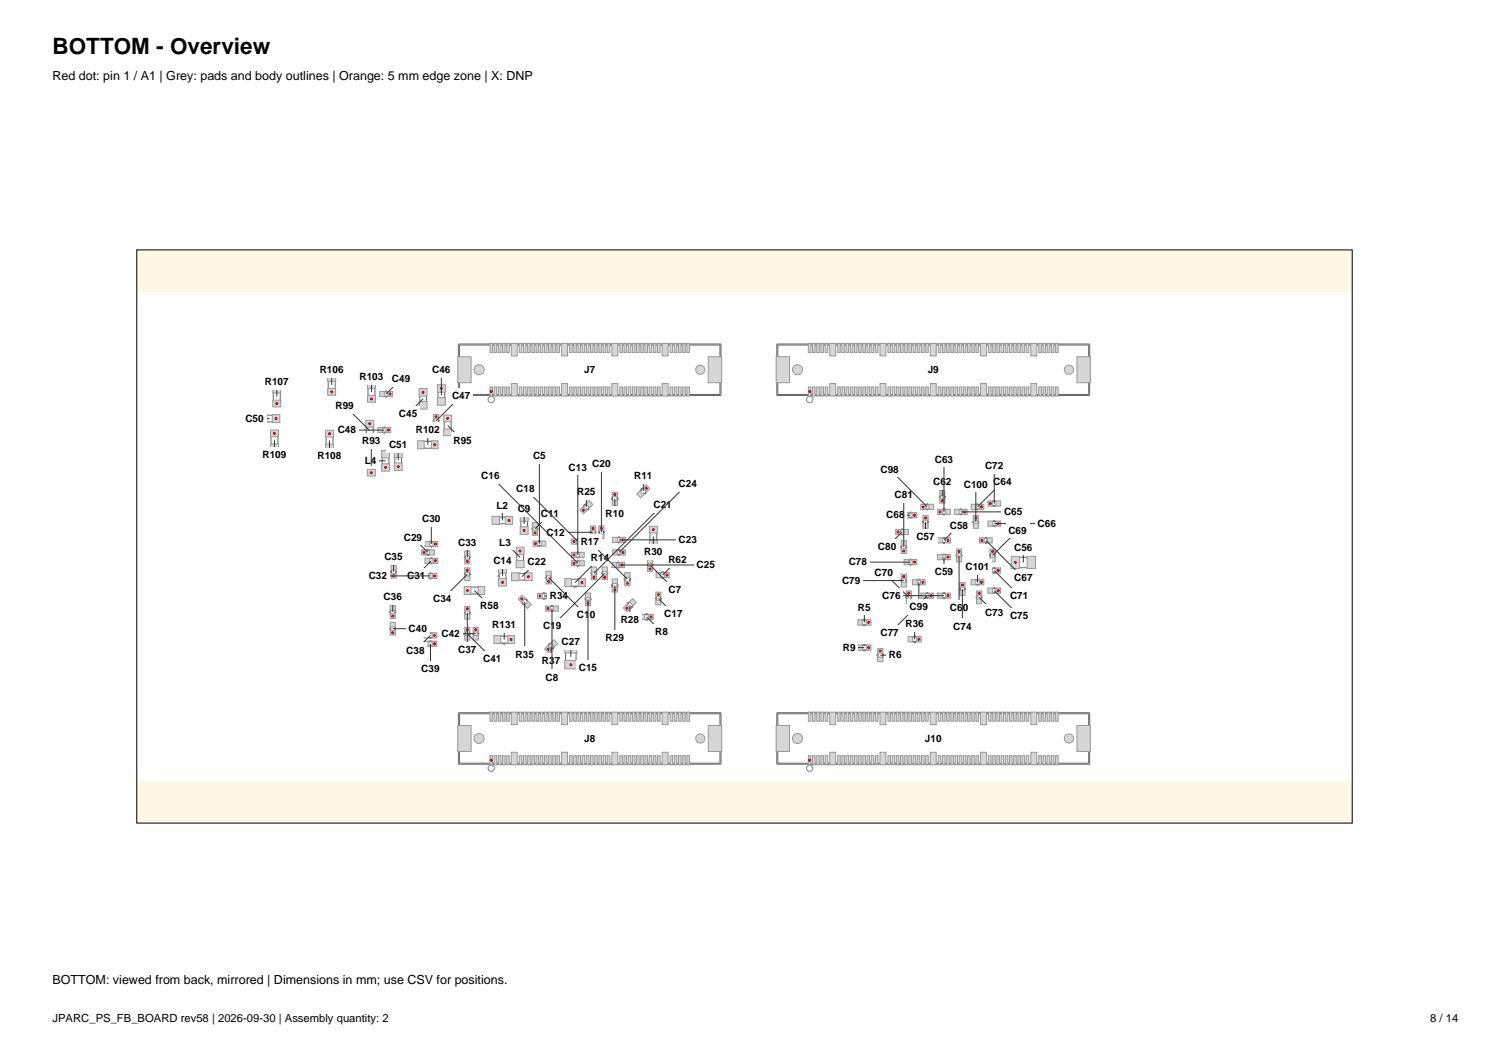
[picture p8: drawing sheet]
<svg xmlns="http://www.w3.org/2000/svg" width="420mm" height="297mm" viewBox="0 0 420 297" stroke-linecap="round" stroke-linejoin="round" font-family="sans-serif">
<defs><g id="words">
<text font-size="6.3" x="14.8" y="15.2">BOTTOM - Overview</text>
<g font-size="3.5">
<text x="14.8" y="22.6">Red dot: pin 1 / A1 | Grey: pads and body outlines | Orange: 5 mm edge zone | X: DNP</text>
<text x="14.8" y="277.6">BOTTOM: viewed from back, mirrored | Dimensions in mm; use CSV for positions.</text>
</g>
<g font-size="3.2">
<text x="14.8" y="288.2">JPARC_PS_FB_BOARD rev58 | 2026-09-30 | Assembly quantity: 2</text>
<text x="403.4" y="288.2">8 / 14</text>
</g>
<g font-size="2.8">
<text x="90.2" y="105.2">R106</text>
<text x="101.4" y="107.2">R103</text>
<text x="110.5" y="107.8">C49</text>
<text x="121.9" y="105.2">C46</text>
<text x="164.8" y="105.2">J7</text>
<text x="261.7" y="105.2">J9</text>
<text x="74.7" y="108.5">R107</text>
<text x="127.5" y="112.5">C47</text>
<text x="69.2" y="119">C50</text>
<text x="94.6" y="115.3">R99</text>
<text x="112.5" y="117.6">C45</text>
<text x="95.3" y="122.2">C48</text>
<text x="102.1" y="125.2">R93</text>
<text x="117.3" y="122.1">R102</text>
<text x="127.9" y="125.1">R95</text>
<text x="74" y="129.3">R109</text>
<text x="89.6" y="129.4">R108</text>
<text x="102.9" y="130.9">L4</text>
<text x="109.7" y="126.5">C51</text>
<text x="150.3" y="129.5">C5</text>
<text x="167.1" y="131.6">C20</text>
<text x="263.7" y="130.5">C63</text>
<text x="135.7" y="135.1">C16</text>
<text x="160.4" y="132.7">C13</text>
<text x="178.9" y="135.2">R11</text>
<text x="191.4" y="137.3">C24</text>
<text x="248.4" y="133.3">C98</text>
<text x="263.2" y="136.8">C62</text>
<text x="271.9" y="137.5">C100</text>
<text x="277.9" y="132.3">C72</text>
<text x="280.2" y="136.8">C64</text>
<text x="140.1" y="143.5">L2</text>
<text x="145.6" y="138.8">C18</text>
<text x="162.8" y="139.7">R25</text>
<text x="184.3" y="143.2">C21</text>
<text x="252.3" y="140.4">C81</text>
<text x="119.1" y="147.3">C30</text>
<text x="146" y="144.5">C9</text>
<text x="152.5" y="145.9">C11</text>
<text x="170.8" y="145.8">R10</text>
<text x="250" y="146.2">C68</text>
<text x="267.9" y="149.1">C58</text>
<text x="283.2" y="145.3">C65</text>
<text x="292.7" y="148.6">C66</text>
<text x="113.9" y="152.5">C29</text>
<text x="129.2" y="153.9">C33</text>
<text x="140.8" y="153.9">L3</text>
<text x="154.1" y="151">C12</text>
<text x="163.8" y="153.7">R17</text>
<text x="191.4" y="153.2">C23</text>
<text x="247.6" y="155.2">C80</text>
<text x="258.5" y="152.3">C57</text>
<text x="284.4" y="150.5">C69</text>
<text x="286.1" y="155.3">C56</text>
<text x="108.4" y="157.9">C35</text>
<text x="139.2" y="159.1">C14</text>
<text x="148.8" y="159.3">C22</text>
<text x="166.7" y="158.2">R14</text>
<text x="181.7" y="156.5">R30</text>
<text x="188.5" y="158.9">R62</text>
<text x="196.5" y="160.3">C25</text>
<text x="239.4" y="159.5">C78</text>
<text x="272.3" y="160.9">C101</text>
<text x="104" y="163.3">C32</text>
<text x="114.8" y="163.3">C31</text>
<text x="188.6" y="167.3">C7</text>
<text x="237.5" y="164.7">C79</text>
<text x="246.7" y="162.3">C70</text>
<text x="263.7" y="162.3">C59</text>
<text x="286.1" y="163.9">C67</text>
<text x="108.2" y="169.3">C36</text>
<text x="122.2" y="169.9">C34</text>
<text x="135.5" y="171.7">R58</text>
<text x="155.1" y="169">R34</text>
<text x="187.4" y="173.9">C17</text>
<text x="242" y="172.2">R5</text>
<text x="248.9" y="168.9">C76</text>
<text x="256.6" y="172.2">C99</text>
<text x="267.9" y="172.4">C60</text>
<text x="277.8" y="173.6">C73</text>
<text x="284.9" y="168.9">C71</text>
<text x="115.3" y="178.2">C40</text>
<text x="124.5" y="179.6">C42</text>
<text x="138.9" y="177.1">R131</text>
<text x="153.2" y="177.4">C19</text>
<text x="162.7" y="174.4">C10</text>
<text x="175.1" y="175.8">R28</text>
<text x="184.8" y="179.1">R8</text>
<text x="248.4" y="179.5">C77</text>
<text x="255.4" y="177">R36</text>
<text x="268.9" y="177.6">C74</text>
<text x="284.9" y="174.5">C75</text>
<text x="114.6" y="184.3">C38</text>
<text x="129.2" y="184.3">C37</text>
<text x="145.4" y="185.5">R35</text>
<text x="158.4" y="181.9">C27</text>
<text x="170.8" y="180.9">R29</text>
<text x="237.8" y="183.6">R9</text>
<text x="250.7" y="185.7">R6</text>
<text x="118.8" y="189.5">C39</text>
<text x="136.3" y="186.7">C41</text>
<text x="152.9" y="187.4">R37</text>
<text x="153.9" y="192">C8</text>
<text x="163.3" y="189.4">C15</text>
<text x="164.8" y="209.2">J8</text>
<text x="260.9" y="209.2">J10</text>
</g>
</g></defs>
<g fill="#fff7e6">
<path d="M38.6 70.5h342.8v11.8h-342.8z" fill-rule="evenodd"/>
<path d="M38.6 220.3h342.8v11.9h-342.8z" fill-rule="evenodd"/>
</g>
<path d="M38.6 70.5h342.8v161.7h-342.8z" fill="none" stroke="#000" stroke-width=".28"/>
<path d="M151 152.7h2.3v1.2h-2.3zM151.9 152.5h.5M151.9 154.2h.5" fill="none" stroke="#666" stroke-width=".28"/>
<g fill="#d6d6d6" stroke="#999" stroke-width=".28">
<path d="M150.4 152.6h1.3v1.5h-1.3z" fill-rule="evenodd"/>
<path d="M152.6 152.6h1.3v1.5h-1.3z" fill-rule="evenodd"/>
</g>
<circle cx="151" cy="153.3" r=".42" fill="#d90000"/>
<path d="M182.5 159.1v.5M182.8 158.2h1.1v2.3h-1.1zM184.2 159.1v.5" fill="none" stroke="#666" stroke-width=".28"/>
<g fill="#d6d6d6" stroke="#999" stroke-width=".28">
<path d="M182.6 159.8h1.5v1.4h-1.5z" fill-rule="evenodd"/>
<path d="M182.6 157.6h1.5v1.3h-1.5z" fill-rule="evenodd"/>
</g>
<circle cx="183.4" cy="160.5" r=".42" fill="#d90000"/>
<path d="M154.5 171.1h2.4v1.1h-2.4zM155.4 170.8h.6M155.4 172.5h.6" fill="none" stroke="#666" stroke-width=".28"/>
<g fill="#d6d6d6" stroke="#999" stroke-width=".28">
<path d="M153.9 170.9h1.3v1.5h-1.3z" fill-rule="evenodd"/>
<path d="M156.2 170.9h1.3v1.5h-1.3z" fill-rule="evenodd"/>
</g>
<circle cx="154.6" cy="171.6" r=".42" fill="#d90000"/>
<path d="M146.9 145.9h1.9v3.8h-1.9z" fill="none" stroke="#666" stroke-width=".28"/>
<g fill="#d6d6d6" stroke="#999" stroke-width=".28">
<path d="M146.7 148.6h2.3v2.1h-2.3z" fill-rule="evenodd"/>
<path d="M146.7 144.9h2.3v2.1h-2.3z" fill-rule="evenodd"/>
</g>
<circle cx="147.8" cy="149.6" r=".42" fill="#d90000"/>
<path d="M153.9 162.6v.6M154.2 161.7h1.1v2.4h-1.1zM155.6 162.6v.6" fill="none" stroke="#666" stroke-width=".28"/>
<g fill="#d6d6d6" stroke="#999" stroke-width=".28">
<path d="M154 163.4h1.5v1.3h-1.5z" fill-rule="evenodd"/>
<path d="M154 161.1h1.5v1.3h-1.5z" fill-rule="evenodd"/>
</g>
<circle cx="154.8" cy="164" r=".42" fill="#d90000"/>
<path d="M150 148.9v.5M150.3 148h1.2v2.4h-1.2zM151.7 148.9v.5" fill="none" stroke="#666" stroke-width=".28"/>
<g fill="#d6d6d6" stroke="#999" stroke-width=".28">
<path d="M150.2 149.7h1.4v1.3h-1.4z" fill-rule="evenodd"/>
<path d="M150.2 147.4h1.4v1.3h-1.4z" fill-rule="evenodd"/>
</g>
<circle cx="150.9" cy="150.3" r=".42" fill="#d90000"/>
<path d="M166.4 149.9v.5M166.7 149h1.2v2.3h-1.2zM168.1 149.9v.5" fill="none" stroke="#666" stroke-width=".28"/>
<g fill="#d6d6d6" stroke="#999" stroke-width=".28">
<path d="M166.5 148.3h1.5v1.4h-1.5z" fill-rule="evenodd"/>
<path d="M166.5 150.6h1.5v1.3h-1.5z" fill-rule="evenodd"/>
</g>
<circle cx="167.3" cy="149" r=".42" fill="#d90000"/>
<path d="M161.8 155.9h2.4v1.2h-2.4zM162.7 155.7h.5M162.7 157.4h.5" fill="none" stroke="#666" stroke-width=".28"/>
<g fill="#d6d6d6" stroke="#999" stroke-width=".28">
<path d="M161.2 155.8h1.3v1.5h-1.3z" fill-rule="evenodd"/>
<path d="M163.4 155.8h1.4v1.5h-1.4z" fill-rule="evenodd"/>
</g>
<circle cx="161.8" cy="156.5" r=".42" fill="#d90000"/>
<path d="M140.5 162.1v.7M140.8 160.5h1.9v3.8h-1.9z" fill="none" stroke="#666" stroke-width=".28"/>
<g fill="#d6d6d6" stroke="#999" stroke-width=".28">
<path d="M140.6 163.2h2.3v2.1h-2.3z" fill-rule="evenodd"/>
<path d="M140.6 159.5h2.3v2.2h-2.3z" fill-rule="evenodd"/>
</g>
<circle cx="141.8" cy="164.3" r=".42" fill="#d90000"/>
<path d="M165 168.8v.5M165.3 167.9h1.2v2.3h-1.2zM166.7 168.8v.5" fill="none" stroke="#666" stroke-width=".28"/>
<g fill="#d6d6d6" stroke="#999" stroke-width=".28">
<path d="M165.1 169.5h1.5v1.3h-1.5z" fill-rule="evenodd"/>
<path d="M165.1 167.3h1.5v1.3h-1.5z" fill-rule="evenodd"/>
</g>
<circle cx="165.9" cy="170.2" r=".42" fill="#d90000"/>
<path d="M161.8 158.3h2.4v1.2h-2.4zM162.8 158h.5M162.8 159.7h.5" fill="none" stroke="#666" stroke-width=".28"/>
<g fill="#d6d6d6" stroke="#999" stroke-width=".28">
<path d="M161.2 158.2h1.4v1.4h-1.4z" fill-rule="evenodd"/>
<path d="M163.5 158.2h1.3v1.4h-1.3z" fill-rule="evenodd"/>
</g>
<circle cx="161.9" cy="158.9" r=".42" fill="#d90000"/>
<path d="M184.9 168.6v.5M185.1 167.6h1.2v2.4h-1.2zM186.6 168.6v.5" fill="none" stroke="#666" stroke-width=".28"/>
<g fill="#d6d6d6" stroke="#999" stroke-width=".28">
<path d="M185 167h1.4v1.3h-1.4z" fill-rule="evenodd"/>
<path d="M185 169.3h1.4v1.3h-1.4z" fill-rule="evenodd"/>
</g>
<circle cx="185.7" cy="167.7" r=".42" fill="#d90000"/>
<path d="M161.8 152.1h2.4v1.2h-2.4zM162.8 151.9h.5M162.8 153.6h.5" fill="none" stroke="#666" stroke-width=".28"/>
<g fill="#d6d6d6" stroke="#999" stroke-width=".28">
<path d="M161.2 152h1.4v1.5h-1.4z" fill-rule="evenodd"/>
<path d="M163.5 152h1.3v1.5h-1.3z" fill-rule="evenodd"/>
</g>
<circle cx="161.9" cy="152.7" r=".42" fill="#d90000"/>
<path d="M169.7 161.5v.5M170 160.5h1.2v2.4h-1.2zM171.4 161.5v.5" fill="none" stroke="#666" stroke-width=".28"/>
<g fill="#d6d6d6" stroke="#999" stroke-width=".28">
<path d="M169.9 162.2h1.4v1.3h-1.4z" fill-rule="evenodd"/>
<path d="M169.9 159.9h1.4v1.3h-1.4z" fill-rule="evenodd"/>
</g>
<circle cx="170.6" cy="162.9" r=".42" fill="#d90000"/>
<path d="M168.8 149.9v.5M169.1 149h1.1v2.3h-1.1zM170.5 149.9v.5" fill="none" stroke="#666" stroke-width=".28"/>
<g fill="#d6d6d6" stroke="#999" stroke-width=".28">
<path d="M168.9 148.3h1.5v1.4h-1.5z" fill-rule="evenodd"/>
<path d="M168.9 150.6h1.5v1.3h-1.5z" fill-rule="evenodd"/>
</g>
<circle cx="169.6" cy="149" r=".42" fill="#d90000"/>
<path d="M166.7 161.5v.5M166.9 160.5h1.2v2.4h-1.2zM168.4 161.5v.5" fill="none" stroke="#666" stroke-width=".28"/>
<g fill="#d6d6d6" stroke="#999" stroke-width=".28">
<path d="M166.8 162.2h1.4v1.3h-1.4z" fill-rule="evenodd"/>
<path d="M166.8 159.9h1.4v1.3h-1.4z" fill-rule="evenodd"/>
</g>
<circle cx="167.5" cy="162.9" r=".42" fill="#d90000"/>
<path d="M145.3 161.7h3.8v1.9h-3.8z" fill="none" stroke="#666" stroke-width=".28"/>
<g fill="#d6d6d6" stroke="#999" stroke-width=".28">
<path d="M148 161.5h2.1v2.3h-2.1z" fill-rule="evenodd"/>
<path d="M144.3 161.5h2.1v2.3h-2.1z" fill-rule="evenodd"/>
</g>
<circle cx="149" cy="162.7" r=".42" fill="#d90000"/>
<path d="M173.4 151.7h2.4v1.2h-2.4zM174.4 151.4h.5M174.4 153.1h.5" fill="none" stroke="#666" stroke-width=".28"/>
<g fill="#d6d6d6" stroke="#999" stroke-width=".28">
<path d="M175.1 151.5h1.3v1.5h-1.3z" fill-rule="evenodd"/>
<path d="M172.8 151.5h1.3v1.5h-1.3z" fill-rule="evenodd"/>
</g>
<circle cx="175.7" cy="152.3" r=".42" fill="#d90000"/>
<path d="M173.4 155.2h2.4v1.2h-2.4zM174.4 155h.5M174.4 156.7h.5" fill="none" stroke="#666" stroke-width=".28"/>
<g fill="#d6d6d6" stroke="#999" stroke-width=".28">
<path d="M175.1 155.1h1.3v1.4h-1.3z" fill-rule="evenodd"/>
<path d="M172.8 155.1h1.3v1.4h-1.3z" fill-rule="evenodd"/>
</g>
<circle cx="175.7" cy="155.8" r=".42" fill="#d90000"/>
<path d="M173.2 158.8h2.4v1.1h-2.4zM174.1 158.5h.5M174.1 160.2h.5" fill="none" stroke="#666" stroke-width=".28"/>
<g fill="#d6d6d6" stroke="#999" stroke-width=".28">
<path d="M174.8 158.6h1.4v1.5h-1.4z" fill-rule="evenodd"/>
<path d="M172.6 158.6h1.3v1.5h-1.3z" fill-rule="evenodd"/>
</g>
<circle cx="175.5" cy="159.4" r=".42" fill="#d90000"/>
<path d="M159.5 182.9h3v4.7h-3z" fill="none" stroke="#666" stroke-width=".28"/>
<g fill="#d6d6d6" stroke="#999" stroke-width=".28">
<path d="M159.3 186.3h3.4v2.4h-3.4z" fill-rule="evenodd"/>
<path d="M159.3 181.8h3.4v2.4h-3.4z" fill-rule="evenodd"/>
</g>
<circle cx="161" cy="187.5" r=".42" fill="#d90000"/>
<path d="M119.5 155.2h2.4v1.2h-2.4zM120.5 155h.5M120.5 156.7h.5" fill="none" stroke="#666" stroke-width=".28"/>
<g fill="#d6d6d6" stroke="#999" stroke-width=".28">
<path d="M118.9 155.1h1.3v1.4h-1.3z" fill-rule="evenodd"/>
<path d="M121.2 155.1h1.3v1.4h-1.3z" fill-rule="evenodd"/>
</g>
<circle cx="119.6" cy="155.8" r=".42" fill="#d90000"/>
<path d="M120.5 152.9h2.3v1.1h-2.3zM121.4 152.6h.5M121.4 154.3h.5" fill="none" stroke="#666" stroke-width=".28"/>
<g fill="#d6d6d6" stroke="#999" stroke-width=".28">
<path d="M122.1 152.7h1.4v1.5h-1.4z" fill-rule="evenodd"/>
<path d="M119.9 152.7h1.3v1.5h-1.3z" fill-rule="evenodd"/>
</g>
<circle cx="122.8" cy="153.4" r=".42" fill="#d90000"/>
<path d="M120.5 157.6h2.3v1.2h-2.3zM121.4 157.3h.5M121.4 159h.5" fill="none" stroke="#666" stroke-width=".28"/>
<g fill="#d6d6d6" stroke="#999" stroke-width=".28">
<path d="M122.1 157.4h1.4v1.5h-1.4z" fill-rule="evenodd"/>
<path d="M119.9 157.4h1.3v1.5h-1.3z" fill-rule="evenodd"/>
</g>
<circle cx="122.8" cy="158.2" r=".42" fill="#d90000"/>
<path d="M120.2 161.8h2.4v1.2h-2.4zM121.2 161.6h.5M121.2 163.3h.5" fill="none" stroke="#666" stroke-width=".28"/>
<g fill="#d6d6d6" stroke="#999" stroke-width=".28">
<path d="M121.9 161.7h1.3v1.5h-1.3z" fill-rule="evenodd"/>
<path d="M119.6 161.7h1.4v1.5h-1.4z" fill-rule="evenodd"/>
</g>
<circle cx="122.6" cy="162.4" r=".42" fill="#d90000"/>
<path d="M131 157v.5M131.2 156h1.2v2.4h-1.2zM132.7 157v.5" fill="none" stroke="#666" stroke-width=".28"/>
<g fill="#d6d6d6" stroke="#999" stroke-width=".28">
<path d="M131.1 157.7h1.5v1.3h-1.5z" fill-rule="evenodd"/>
<path d="M131.1 155.4h1.5v1.4h-1.5z" fill-rule="evenodd"/>
</g>
<circle cx="131.8" cy="158.4" r=".42" fill="#d90000"/>
<path d="M131 161.7v.5M131.2 160.8h1.2v2.3h-1.2zM132.7 161.7v.5" fill="none" stroke="#666" stroke-width=".28"/>
<g fill="#d6d6d6" stroke="#999" stroke-width=".28">
<path d="M131.1 160.2h1.5v1.3h-1.5z" fill-rule="evenodd"/>
<path d="M131.1 162.4h1.5v1.4h-1.5z" fill-rule="evenodd"/>
</g>
<circle cx="131.8" cy="160.8" r=".42" fill="#d90000"/>
<path d="M110.2 161v.5M110.4 160.1h1.2v2.3h-1.2zM111.9 161v.5" fill="none" stroke="#666" stroke-width=".28"/>
<g fill="#d6d6d6" stroke="#999" stroke-width=".28">
<path d="M110.3 161.7h1.5v1.3h-1.5z" fill-rule="evenodd"/>
<path d="M110.3 159.5h1.5v1.3h-1.5z" fill-rule="evenodd"/>
</g>
<circle cx="111" cy="162.4" r=".42" fill="#d90000"/>
<path d="M109.9 172.4v.5M110.2 171.5h1.2v2.3h-1.2zM111.6 172.4v.5" fill="none" stroke="#666" stroke-width=".28"/>
<g fill="#d6d6d6" stroke="#999" stroke-width=".28">
<path d="M110.1 173.1h1.4v1.3h-1.4z" fill-rule="evenodd"/>
<path d="M110.1 170.8h1.4v1.4h-1.4z" fill-rule="evenodd"/>
</g>
<circle cx="110.8" cy="173.8" r=".42" fill="#d90000"/>
<path d="M131 172.6v.5M131.2 171.6h1.2v2.4h-1.2zM132.7 172.6v.5" fill="none" stroke="#666" stroke-width=".28"/>
<g fill="#d6d6d6" stroke="#999" stroke-width=".28">
<path d="M131.1 171h1.5v1.4h-1.5z" fill-rule="evenodd"/>
<path d="M131.1 173.3h1.5v1.3h-1.5z" fill-rule="evenodd"/>
</g>
<circle cx="131.8" cy="171.7" r=".42" fill="#d90000"/>
<path d="M120.2 178.6h2.4v1.2h-2.4zM121.2 178.4h.5M121.2 180.1h.5" fill="none" stroke="#666" stroke-width=".28"/>
<g fill="#d6d6d6" stroke="#999" stroke-width=".28">
<path d="M121.9 178.5h1.3v1.4h-1.3z" fill-rule="evenodd"/>
<path d="M119.6 178.5h1.4v1.4h-1.4z" fill-rule="evenodd"/>
</g>
<circle cx="122.6" cy="179.2" r=".42" fill="#d90000"/>
<path d="M120.2 181h2.4v1.2h-2.4zM121.2 180.7h.5M121.2 182.4h.5" fill="none" stroke="#666" stroke-width=".28"/>
<g fill="#d6d6d6" stroke="#999" stroke-width=".28">
<path d="M121.9 180.8h1.3v1.5h-1.3z" fill-rule="evenodd"/>
<path d="M119.6 180.8h1.4v1.5h-1.4z" fill-rule="evenodd"/>
</g>
<circle cx="122.6" cy="181.6" r=".42" fill="#d90000"/>
<path d="M109.9 177.1v.5M110.2 176.1h1.2v2.4h-1.2zM111.6 177.1v.5" fill="none" stroke="#666" stroke-width=".28"/>
<g fill="#d6d6d6" stroke="#999" stroke-width=".28">
<path d="M110.1 177.8h1.4v1.3h-1.4z" fill-rule="evenodd"/>
<path d="M110.1 175.5h1.4v1.3h-1.4z" fill-rule="evenodd"/>
</g>
<circle cx="110.8" cy="178.5" r=".42" fill="#d90000"/>
<path d="M131 178.5v.5M131.2 177.6h1.2v2.3h-1.2zM132.7 178.5v.5" fill="none" stroke="#666" stroke-width=".28"/>
<g fill="#d6d6d6" stroke="#999" stroke-width=".28">
<path d="M131.1 176.9h1.5v1.4h-1.5z" fill-rule="evenodd"/>
<path d="M131.1 179.2h1.5v1.3h-1.5z" fill-rule="evenodd"/>
</g>
<circle cx="131.8" cy="177.6" r=".42" fill="#d90000"/>
<path d="M133.3 178.5v.5M133.6 177.6h1.2v2.3h-1.2zM135 178.5v.5" fill="none" stroke="#666" stroke-width=".28"/>
<g fill="#d6d6d6" stroke="#999" stroke-width=".28">
<path d="M133.5 176.9h1.4v1.4h-1.4z" fill-rule="evenodd"/>
<path d="M133.5 179.2h1.4v1.3h-1.4z" fill-rule="evenodd"/>
</g>
<circle cx="134.2" cy="177.6" r=".42" fill="#d90000"/>
<path d="M118.4 110.6h1.9v3.8h-1.9z" fill="none" stroke="#666" stroke-width=".28"/>
<g fill="#d6d6d6" stroke="#999" stroke-width=".28">
<path d="M118.2 109.6h2.3v2.1h-2.3z" fill-rule="evenodd"/>
<path d="M118.2 113.3h2.3v2.1h-2.3z" fill-rule="evenodd"/>
</g>
<circle cx="119.3" cy="110.7" r=".42" fill="#d90000"/>
<path d="M123.6 109.5h1.8v3.8h-1.8z" fill="none" stroke="#666" stroke-width=".28"/>
<g fill="#d6d6d6" stroke="#999" stroke-width=".28">
<path d="M123.4 108.5h2.2v2.1h-2.2z" fill-rule="evenodd"/>
<path d="M123.4 112.2h2.2v2.1h-2.2z" fill-rule="evenodd"/>
</g>
<circle cx="124.5" cy="109.6" r=".42" fill="#d90000"/>
<path d="M122.2 118.4v.5M122.4 117.5h1.2v2.4h-1.2zM123.9 118.4v.5" fill="none" stroke="#666" stroke-width=".28"/>
<g fill="#d6d6d6" stroke="#999" stroke-width=".28">
<path d="M122.3 116.9h1.5v1.3h-1.5z" fill-rule="evenodd"/>
<path d="M122.3 119.2h1.5v1.3h-1.5z" fill-rule="evenodd"/>
</g>
<circle cx="123" cy="117.5" r=".42" fill="#d90000"/>
<path d="M107.2 120.7h2.4v1.2h-2.4zM108.2 120.5h.5M108.2 122.2h.5" fill="none" stroke="#666" stroke-width=".28"/>
<g fill="#d6d6d6" stroke="#999" stroke-width=".28">
<path d="M108.9 120.6h1.3v1.4h-1.3z" fill-rule="evenodd"/>
<path d="M106.6 120.6h1.4v1.4h-1.4z" fill-rule="evenodd"/>
</g>
<circle cx="109.6" cy="121.3" r=".42" fill="#d90000"/>
<path d="M107.7 110.5h2.4v1.2h-2.4zM108.6 110.3h.6M108.6 112h.6" fill="none" stroke="#666" stroke-width=".28"/>
<g fill="#d6d6d6" stroke="#999" stroke-width=".28">
<path d="M109.4 110.4h1.3v1.5h-1.3z" fill-rule="evenodd"/>
<path d="M107.1 110.4h1.3v1.5h-1.3z" fill-rule="evenodd"/>
</g>
<circle cx="110" cy="111.1" r=".42" fill="#d90000"/>
<path d="M74.2 117.1h3.7v1.9h-3.7z" fill="none" stroke="#666" stroke-width=".28"/>
<g fill="#d6d6d6" stroke="#999" stroke-width=".28">
<path d="M76.8 116.9h2.1v2.3h-2.1z" fill-rule="evenodd"/>
<path d="M73.1 116.9h2.2v2.3h-2.2z" fill-rule="evenodd"/>
</g>
<circle cx="77.9" cy="118.1" r=".42" fill="#d90000"/>
<path d="M111.4 127.9h1.9v3.8h-1.9z" fill="none" stroke="#666" stroke-width=".28"/>
<g fill="#d6d6d6" stroke="#999" stroke-width=".28">
<path d="M111.2 130.6h2.2v2.1h-2.2z" fill-rule="evenodd"/>
<path d="M111.2 126.9h2.2v2.1h-2.2z" fill-rule="evenodd"/>
</g>
<circle cx="112.3" cy="131.6" r=".42" fill="#d90000"/>
<path d="M286.3 157.2h4.7v2.9h-4.7z" fill="none" stroke="#666" stroke-width=".28"/>
<g fill="#d6d6d6" stroke="#999" stroke-width=".28">
<path d="M285.2 156.9h2.4v3.5h-2.4z" fill-rule="evenodd"/>
<path d="M289.7 156.9h2.4v3.5h-2.4z" fill-rule="evenodd"/>
</g>
<circle cx="286.4" cy="158.6" r=".42" fill="#d90000"/>
<path d="M260.2 147v.5M260.5 146h1.2v2.4h-1.2zM261.9 147v.5" fill="none" stroke="#666" stroke-width=".28"/>
<g fill="#d6d6d6" stroke="#999" stroke-width=".28">
<path d="M260.3 145.4h1.5v1.3h-1.5z" fill-rule="evenodd"/>
<path d="M260.3 147.7h1.5v1.3h-1.5z" fill-rule="evenodd"/>
</g>
<circle cx="261.1" cy="146.1" r=".42" fill="#d90000"/>
<path d="M265.1 151.8h2.3v1.2h-2.3zM266 151.6h.5M266 153.3h.5" fill="none" stroke="#666" stroke-width=".28"/>
<g fill="#d6d6d6" stroke="#999" stroke-width=".28">
<path d="M266.7 151.7h1.4v1.4h-1.4z" fill-rule="evenodd"/>
<path d="M264.5 151.7h1.3v1.4h-1.3z" fill-rule="evenodd"/>
</g>
<circle cx="267.4" cy="152.4" r=".42" fill="#d90000"/>
<path d="M265.1 156.5h2.3v1.2h-2.3zM266 156.3h.5M266 158h.5" fill="none" stroke="#666" stroke-width=".28"/>
<g fill="#d6d6d6" stroke="#999" stroke-width=".28">
<path d="M266.7 156.4h1.4v1.5h-1.4z" fill-rule="evenodd"/>
<path d="M264.5 156.4h1.3v1.5h-1.3z" fill-rule="evenodd"/>
</g>
<circle cx="267.4" cy="157.1" r=".42" fill="#d90000"/>
<path d="M269.7 156.4v.5M269.9 155.5h1.2v2.3h-1.2zM271.4 156.4v.5" fill="none" stroke="#666" stroke-width=".28"/>
<g fill="#d6d6d6" stroke="#999" stroke-width=".28">
<path d="M269.8 154.9h1.5v1.3h-1.5z" fill-rule="evenodd"/>
<path d="M269.8 157.1h1.5v1.4h-1.5z" fill-rule="evenodd"/>
</g>
<circle cx="270.5" cy="155.5" r=".42" fill="#d90000"/>
<path d="M264.9 139.9v.5M265.2 138.9h1.2v2.4h-1.2zM266.6 139.9v.5" fill="none" stroke="#666" stroke-width=".28"/>
<g fill="#d6d6d6" stroke="#999" stroke-width=".28">
<path d="M265.1 140.6h1.4v1.3h-1.4z" fill-rule="evenodd"/>
<path d="M265.1 138.3h1.4v1.3h-1.4z" fill-rule="evenodd"/>
</g>
<circle cx="265.8" cy="141.3" r=".42" fill="#d90000"/>
<path d="M265.1 143.8h2.3v1.2h-2.3zM266 143.5h.5M266 145.2h.5" fill="none" stroke="#666" stroke-width=".28"/>
<g fill="#d6d6d6" stroke="#999" stroke-width=".28">
<path d="M264.5 143.6h1.3v1.5h-1.3z" fill-rule="evenodd"/>
<path d="M266.7 143.6h1.4v1.5h-1.4z" fill-rule="evenodd"/>
</g>
<circle cx="265.1" cy="144.4" r=".42" fill="#d90000"/>
<path d="M274.5 142.4h2.4v1.1h-2.4zM275.5 142.1h.5M275.5 143.8h.5" fill="none" stroke="#666" stroke-width=".28"/>
<g fill="#d6d6d6" stroke="#999" stroke-width=".28">
<path d="M276.2 142.2h1.3v1.5h-1.3z" fill-rule="evenodd"/>
<path d="M273.9 142.2h1.3v1.5h-1.3z" fill-rule="evenodd"/>
</g>
<circle cx="276.9" cy="143" r=".42" fill="#d90000"/>
<path d="M269.8 143.8h2.4v1.2h-2.4zM270.7 143.5h.5M270.7 145.2h.5" fill="none" stroke="#666" stroke-width=".28"/>
<g fill="#d6d6d6" stroke="#999" stroke-width=".28">
<path d="M271.5 143.6h1.3v1.5h-1.3z" fill-rule="evenodd"/>
<path d="M269.2 143.6h1.3v1.5h-1.3z" fill-rule="evenodd"/>
</g>
<circle cx="272.1" cy="144.4" r=".42" fill="#d90000"/>
<path d="M279.3 147.1h2.3v1.2h-2.3zM280.2 146.8h.5M280.2 148.5h.5" fill="none" stroke="#666" stroke-width=".28"/>
<g fill="#d6d6d6" stroke="#999" stroke-width=".28">
<path d="M280.9 146.9h1.3v1.5h-1.3z" fill-rule="evenodd"/>
<path d="M278.7 146.9h1.3v1.5h-1.3z" fill-rule="evenodd"/>
</g>
<circle cx="281.6" cy="147.7" r=".42" fill="#d90000"/>
<path d="M276.9 151.8h2.4v1.2h-2.4zM277.8 151.6h.5M277.8 153.3h.5" fill="none" stroke="#666" stroke-width=".28"/>
<g fill="#d6d6d6" stroke="#999" stroke-width=".28">
<path d="M276.3 151.7h1.3v1.4h-1.3z" fill-rule="evenodd"/>
<path d="M278.6 151.7h1.3v1.4h-1.3z" fill-rule="evenodd"/>
</g>
<circle cx="276.9" cy="152.4" r=".42" fill="#d90000"/>
<path d="M255.6 144.7h2.4v1.2h-2.4zM256.6 144.5h.5M256.6 146.2h.5" fill="none" stroke="#666" stroke-width=".28"/>
<g fill="#d6d6d6" stroke="#999" stroke-width=".28">
<path d="M257.3 144.6h1.3v1.5h-1.3z" fill-rule="evenodd"/>
<path d="M255 144.6h1.3v1.5h-1.3z" fill-rule="evenodd"/>
</g>
<circle cx="257.9" cy="145.3" r=".42" fill="#d90000"/>
<path d="M279.1 156.4v.5M279.4 155.5h1.2v2.3h-1.2zM280.8 156.4v.5" fill="none" stroke="#666" stroke-width=".28"/>
<g fill="#d6d6d6" stroke="#999" stroke-width=".28">
<path d="M279.2 154.9h1.5v1.3h-1.5z" fill-rule="evenodd"/>
<path d="M279.2 157.1h1.5v1.4h-1.5z" fill-rule="evenodd"/>
</g>
<circle cx="280" cy="155.5" r=".42" fill="#d90000"/>
<path d="M255.5 168.2v.5M255.7 167.3h1.2v2.4h-1.2zM257.2 168.2v.5" fill="none" stroke="#666" stroke-width=".28"/>
<g fill="#d6d6d6" stroke="#999" stroke-width=".28">
<path d="M255.6 166.7h1.5v1.3h-1.5z" fill-rule="evenodd"/>
<path d="M255.6 169h1.5v1.3h-1.5z" fill-rule="evenodd"/>
</g>
<circle cx="256.3" cy="167.3" r=".42" fill="#d90000"/>
<path d="M279.3 160.3h2.3v1.2h-2.3zM280.2 160.1h.5M280.2 161.8h.5" fill="none" stroke="#666" stroke-width=".28"/>
<g fill="#d6d6d6" stroke="#999" stroke-width=".28">
<path d="M280.9 160.2h1.3v1.5h-1.3z" fill-rule="evenodd"/>
<path d="M278.7 160.2h1.3v1.5h-1.3z" fill-rule="evenodd"/>
</g>
<circle cx="281.6" cy="160.9" r=".42" fill="#d90000"/>
<path d="M279.3 141.4h2.3v1.2h-2.3zM280.2 141.2h.5M280.2 142.9h.5" fill="none" stroke="#666" stroke-width=".28"/>
<g fill="#d6d6d6" stroke="#999" stroke-width=".28">
<path d="M278.7 141.3h1.3v1.4h-1.3z" fill-rule="evenodd"/>
<path d="M280.9 141.3h1.3v1.4h-1.3z" fill-rule="evenodd"/>
</g>
<circle cx="279.3" cy="142" r=".42" fill="#d90000"/>
<path d="M275.3 168.2v.5M275.6 167.3h1.2v2.4h-1.2zM277 168.2v.5" fill="none" stroke="#666" stroke-width=".28"/>
<g fill="#d6d6d6" stroke="#999" stroke-width=".28">
<path d="M275.5 166.7h1.4v1.3h-1.4z" fill-rule="evenodd"/>
<path d="M275.5 169h1.4v1.3h-1.4z" fill-rule="evenodd"/>
</g>
<circle cx="276.2" cy="167.3" r=".42" fill="#d90000"/>
<path d="M270.6 165.9v.5M270.9 164.9h1.2v2.4h-1.2zM272.3 165.9v.5" fill="none" stroke="#666" stroke-width=".28"/>
<g fill="#d6d6d6" stroke="#999" stroke-width=".28">
<path d="M270.7 164.3h1.5v1.3h-1.5z" fill-rule="evenodd"/>
<path d="M270.7 166.6h1.5v1.3h-1.5z" fill-rule="evenodd"/>
</g>
<circle cx="271.5" cy="165" r=".42" fill="#d90000"/>
<path d="M279.3 166h2.3v1.2h-2.3zM280.2 165.7h.5M280.2 167.4h.5" fill="none" stroke="#666" stroke-width=".28"/>
<g fill="#d6d6d6" stroke="#999" stroke-width=".28">
<path d="M280.9 165.9h1.3v1.4h-1.3z" fill-rule="evenodd"/>
<path d="M278.7 165.9h1.3v1.4h-1.3z" fill-rule="evenodd"/>
</g>
<circle cx="281.6" cy="166.6" r=".42" fill="#d90000"/>
<path d="M265.1 167.4h2.3v1.2h-2.3zM266 167.2h.5M266 168.9h.5" fill="none" stroke="#666" stroke-width=".28"/>
<g fill="#d6d6d6" stroke="#999" stroke-width=".28">
<path d="M266.7 167.3h1.4v1.4h-1.4z" fill-rule="evenodd"/>
<path d="M264.5 167.3h1.3v1.4h-1.3z" fill-rule="evenodd"/>
</g>
<circle cx="267.4" cy="168" r=".42" fill="#d90000"/>
<path d="M260.4 167.4h2.3v1.2h-2.3zM261.3 167.2h.5M261.3 168.9h.5" fill="none" stroke="#666" stroke-width=".28"/>
<g fill="#d6d6d6" stroke="#999" stroke-width=".28">
<path d="M262 167.3h1.3v1.4h-1.3z" fill-rule="evenodd"/>
<path d="M259.7 167.3h1.4v1.4h-1.4z" fill-rule="evenodd"/>
</g>
<circle cx="262.7" cy="168" r=".42" fill="#d90000"/>
<path d="M255.6 158h2.4v1.1h-2.4zM256.6 157.7h.5M256.6 159.4h.5" fill="none" stroke="#666" stroke-width=".28"/>
<g fill="#d6d6d6" stroke="#999" stroke-width=".28">
<path d="M257.3 157.8h1.3v1.5h-1.3z" fill-rule="evenodd"/>
<path d="M255 157.8h1.3v1.5h-1.3z" fill-rule="evenodd"/>
</g>
<circle cx="257.9" cy="158.6" r=".42" fill="#d90000"/>
<path d="M254.1 163.5v.5M254.3 162.6h1.2v2.3h-1.2zM255.8 163.5v.5" fill="none" stroke="#666" stroke-width=".28"/>
<g fill="#d6d6d6" stroke="#999" stroke-width=".28">
<path d="M254.2 162h1.5v1.3h-1.5z" fill-rule="evenodd"/>
<path d="M254.2 164.2h1.5v1.4h-1.5z" fill-rule="evenodd"/>
</g>
<circle cx="254.9" cy="162.6" r=".42" fill="#d90000"/>
<path d="M253.3 149.5h2.3v1.1h-2.3zM254.2 149.2h.5M254.2 150.9h.5" fill="none" stroke="#666" stroke-width=".28"/>
<g fill="#d6d6d6" stroke="#999" stroke-width=".28">
<path d="M252.7 149.3h1.3v1.5h-1.3z" fill-rule="evenodd"/>
<path d="M254.9 149.3h1.3v1.5h-1.3z" fill-rule="evenodd"/>
</g>
<circle cx="253.3" cy="150" r=".42" fill="#d90000"/>
<path d="M254.1 154v.6M254.3 153.1h1.2v2.4h-1.2zM255.8 154v.6" fill="none" stroke="#666" stroke-width=".28"/>
<g fill="#d6d6d6" stroke="#999" stroke-width=".28">
<path d="M254.2 154.8h1.5v1.3h-1.5z" fill-rule="evenodd"/>
<path d="M254.2 152.5h1.5v1.3h-1.5z" fill-rule="evenodd"/>
</g>
<circle cx="254.9" cy="155.4" r=".42" fill="#d90000"/>
<path d="M260.4 142.4h2.3v1.1h-2.3zM261.3 142.1h.5M261.3 143.8h.5" fill="none" stroke="#666" stroke-width=".28"/>
<g fill="#d6d6d6" stroke="#999" stroke-width=".28">
<path d="M259.7 142.2h1.4v1.5h-1.4z" fill-rule="evenodd"/>
<path d="M262 142.2h1.3v1.5h-1.3z" fill-rule="evenodd"/>
</g>
<circle cx="260.4" cy="143" r=".42" fill="#d90000"/>
<path d="M258 163.6h2.4v1.2h-2.4zM258.9 163.4h.5M258.9 165.1h.5" fill="none" stroke="#666" stroke-width=".28"/>
<g fill="#d6d6d6" stroke="#999" stroke-width=".28">
<path d="M259.6 163.5h1.4v1.5h-1.4z" fill-rule="evenodd"/>
<path d="M257.4 163.5h1.3v1.5h-1.3z" fill-rule="evenodd"/>
</g>
<circle cx="260.3" cy="164.2" r=".42" fill="#d90000"/>
<path d="M274.4 147v.5M274.7 146h1.1v2.4h-1.1zM276.1 147v.5" fill="none" stroke="#666" stroke-width=".28"/>
<g fill="#d6d6d6" stroke="#999" stroke-width=".28">
<path d="M274.5 145.4h1.5v1.3h-1.5z" fill-rule="evenodd"/>
<path d="M274.5 147.7h1.5v1.3h-1.5z" fill-rule="evenodd"/>
</g>
<circle cx="275.2" cy="146.1" r=".42" fill="#d90000"/>
<path d="M274.5 163.6h2.4v1.2h-2.4zM275.5 163.4h.5M275.5 165.1h.5" fill="none" stroke="#666" stroke-width=".28"/>
<g fill="#d6d6d6" stroke="#999" stroke-width=".28">
<path d="M276.2 163.5h1.3v1.5h-1.3z" fill-rule="evenodd"/>
<path d="M273.9 163.5h1.3v1.5h-1.3z" fill-rule="evenodd"/>
</g>
<circle cx="276.9" cy="164.2" r=".42" fill="#d90000"/>
<g fill="none" stroke="#666" stroke-width=".28">
<path d="M129.3 97h74.1v14.6h-74.1zM129.6 97.3h73.5v14h-73.5z"/>
<circle cx="138.6" cy="112.7" r=".9"/>
</g>
<g fill="#d6d6d6" stroke="#999" stroke-width=".28">
<path d="M138.2 109.1h.7v2.6h-.7z" fill-rule="evenodd"/>
<path d="M138.2 96.9h.7v2.5h-.7z" fill-rule="evenodd"/>
<path d="M139.4 109.1h.7v2.6h-.7z" fill-rule="evenodd"/>
<path d="M139.4 96.9h.7v2.5h-.7z" fill-rule="evenodd"/>
<path d="M140.6 109.1h.7v2.6h-.7z" fill-rule="evenodd"/>
<path d="M140.6 96.9h.7v2.5h-.7z" fill-rule="evenodd"/>
<path d="M141.7 109.1h.8v2.6h-.8z" fill-rule="evenodd"/>
<path d="M141.7 96.9h.8v2.5h-.8z" fill-rule="evenodd"/>
<path d="M142.9 109.1h.7v2.6h-.7z" fill-rule="evenodd"/>
<path d="M142.9 96.9h.7v2.5h-.7z" fill-rule="evenodd"/>
<path d="M146.5 109.1h.7v2.6h-.7z" fill-rule="evenodd"/>
<path d="M146.5 96.9h.7v2.5h-.7z" fill-rule="evenodd"/>
<path d="M147.7 109.1h.7v2.6h-.7z" fill-rule="evenodd"/>
<path d="M147.7 96.9h.7v2.5h-.7z" fill-rule="evenodd"/>
<path d="M148.8 109.1h.8v2.6h-.8z" fill-rule="evenodd"/>
<path d="M148.8 96.9h.8v2.5h-.8z" fill-rule="evenodd"/>
<path d="M150 109.1h.7v2.6h-.7z" fill-rule="evenodd"/>
<path d="M150 96.9h.7v2.5h-.7z" fill-rule="evenodd"/>
<path d="M151.2 109.1h.7v2.6h-.7z" fill-rule="evenodd"/>
<path d="M151.2 96.9h.7v2.5h-.7z" fill-rule="evenodd"/>
<path d="M152.4 109.1h.7v2.6h-.7z" fill-rule="evenodd"/>
<path d="M152.4 96.9h.7v2.5h-.7z" fill-rule="evenodd"/>
<path d="M153.6 109.1h.7v2.6h-.7z" fill-rule="evenodd"/>
<path d="M153.6 96.9h.7v2.5h-.7z" fill-rule="evenodd"/>
<path d="M154.7 109.1h.8v2.6h-.8z" fill-rule="evenodd"/>
<path d="M154.7 96.9h.8v2.5h-.8z" fill-rule="evenodd"/>
<path d="M155.9 109.1h.7v2.6h-.7z" fill-rule="evenodd"/>
<path d="M155.9 96.9h.7v2.5h-.7z" fill-rule="evenodd"/>
<path d="M157.1 109.1h.7v2.6h-.7z" fill-rule="evenodd"/>
<path d="M157.1 96.9h.7v2.5h-.7z" fill-rule="evenodd"/>
<path d="M160.7 109.1h.7v2.6h-.7z" fill-rule="evenodd"/>
<path d="M160.7 96.9h.7v2.5h-.7z" fill-rule="evenodd"/>
<path d="M161.8 109.1h.8v2.6h-.8z" fill-rule="evenodd"/>
<path d="M161.8 96.9h.8v2.5h-.8z" fill-rule="evenodd"/>
<path d="M163 109.1h.7v2.6h-.7z" fill-rule="evenodd"/>
<path d="M163 96.9h.7v2.5h-.7z" fill-rule="evenodd"/>
<path d="M164.2 109.1h.7v2.6h-.7z" fill-rule="evenodd"/>
<path d="M164.2 96.9h.7v2.5h-.7z" fill-rule="evenodd"/>
<path d="M165.4 109.1h.7v2.6h-.7z" fill-rule="evenodd"/>
<path d="M165.4 96.9h.7v2.5h-.7z" fill-rule="evenodd"/>
<path d="M166.6 109.1h.7v2.6h-.7z" fill-rule="evenodd"/>
<path d="M166.6 96.9h.7v2.5h-.7z" fill-rule="evenodd"/>
<path d="M167.7 109.1h.8v2.6h-.8z" fill-rule="evenodd"/>
<path d="M167.7 96.9h.8v2.5h-.8z" fill-rule="evenodd"/>
<path d="M168.9 109.1h.7v2.6h-.7z" fill-rule="evenodd"/>
<path d="M168.9 96.9h.7v2.5h-.7z" fill-rule="evenodd"/>
<path d="M170.1 109.1h.7v2.6h-.7z" fill-rule="evenodd"/>
<path d="M170.1 96.9h.7v2.5h-.7z" fill-rule="evenodd"/>
<path d="M171.3 109.1h.7v2.6h-.7z" fill-rule="evenodd"/>
<path d="M171.3 96.9h.7v2.5h-.7z" fill-rule="evenodd"/>
<path d="M174.8 109.1h.8v2.6h-.8z" fill-rule="evenodd"/>
<path d="M174.8 96.9h.8v2.5h-.8z" fill-rule="evenodd"/>
<path d="M176 109.1h.7v2.6h-.7z" fill-rule="evenodd"/>
<path d="M176 96.9h.7v2.5h-.7z" fill-rule="evenodd"/>
<path d="M177.2 109.1h.7v2.6h-.7z" fill-rule="evenodd"/>
<path d="M177.2 96.9h.7v2.5h-.7z" fill-rule="evenodd"/>
<path d="M178.4 109.1h.7v2.6h-.7z" fill-rule="evenodd"/>
<path d="M178.4 96.9h.7v2.5h-.7z" fill-rule="evenodd"/>
<path d="M179.6 109.1h.7v2.6h-.7z" fill-rule="evenodd"/>
<path d="M179.6 96.9h.7v2.5h-.7z" fill-rule="evenodd"/>
<path d="M180.7 109.1h.8v2.6h-.8z" fill-rule="evenodd"/>
<path d="M180.7 96.9h.8v2.5h-.8z" fill-rule="evenodd"/>
<path d="M181.9 109.1h.7v2.6h-.7z" fill-rule="evenodd"/>
<path d="M181.9 96.9h.7v2.5h-.7z" fill-rule="evenodd"/>
<path d="M183.1 109.1h.7v2.6h-.7z" fill-rule="evenodd"/>
<path d="M183.1 96.9h.7v2.5h-.7z" fill-rule="evenodd"/>
<path d="M184.3 109.1h.7v2.6h-.7z" fill-rule="evenodd"/>
<path d="M184.3 96.9h.7v2.5h-.7z" fill-rule="evenodd"/>
<path d="M185.5 109.1h.7v2.6h-.7z" fill-rule="evenodd"/>
<path d="M185.5 96.9h.7v2.5h-.7z" fill-rule="evenodd"/>
<path d="M189 109.1h.7v2.6h-.7z" fill-rule="evenodd"/>
<path d="M189 96.9h.7v2.5h-.7z" fill-rule="evenodd"/>
<path d="M190.2 109.1h.7v2.6h-.7z" fill-rule="evenodd"/>
<path d="M190.2 96.9h.7v2.5h-.7z" fill-rule="evenodd"/>
<path d="M191.4 109.1h.7v2.6h-.7z" fill-rule="evenodd"/>
<path d="M191.4 96.9h.7v2.5h-.7z" fill-rule="evenodd"/>
<path d="M192.6 109.1h.7v2.6h-.7z" fill-rule="evenodd"/>
<path d="M192.6 96.9h.7v2.5h-.7z" fill-rule="evenodd"/>
<path d="M193.7 109.1h.8v2.6h-.8z" fill-rule="evenodd"/>
<path d="M193.7 96.9h.8v2.5h-.8z" fill-rule="evenodd"/>
<path d="M144.2 108.2h1.7v3.5h-1.7z" fill-rule="evenodd"/>
<path d="M158.4 108.2h1.7v3.5h-1.7z" fill-rule="evenodd"/>
<path d="M172.6 108.2h1.7v3.5h-1.7z" fill-rule="evenodd"/>
<path d="M186.8 108.2h1.6v3.5h-1.6z" fill-rule="evenodd"/>
<path d="M144.2 96.9h1.7v3.5h-1.7z" fill-rule="evenodd"/>
<path d="M158.4 96.9h1.7v3.5h-1.7z" fill-rule="evenodd"/>
<path d="M172.6 96.9h1.7v3.5h-1.7z" fill-rule="evenodd"/>
<path d="M186.8 96.9h1.6v3.5h-1.6z" fill-rule="evenodd"/>
<path d="M129.1 100.6h3.8v7.3h-3.8z" fill-rule="evenodd"/>
<path d="M199.8 100.6h3.8v7.3h-3.8z" fill-rule="evenodd"/>
<circle cx="197.5" cy="104.3" r="1.3"/>
<circle cx="135.1" cy="104.3" r="1.42"/>
</g>
<circle cx="138.6" cy="110.4" r=".42" fill="#d90000"/>
<g fill="none" stroke="#666" stroke-width=".28">
<path d="M129.3 201h74.1v14.5h-74.1zM129.6 201.3h73.5v13.9h-73.5z"/>
<circle cx="138.6" cy="216.7" r=".9"/>
</g>
<g fill="#d6d6d6" stroke="#999" stroke-width=".28">
<path d="M138.2 213.1h.7v2.6h-.7z" fill-rule="evenodd"/>
<path d="M138.2 200.8h.7v2.6h-.7z" fill-rule="evenodd"/>
<path d="M139.4 213.1h.7v2.6h-.7z" fill-rule="evenodd"/>
<path d="M139.4 200.8h.7v2.6h-.7z" fill-rule="evenodd"/>
<path d="M140.6 213.1h.7v2.6h-.7z" fill-rule="evenodd"/>
<path d="M140.6 200.8h.7v2.6h-.7z" fill-rule="evenodd"/>
<path d="M141.7 213.1h.8v2.6h-.8z" fill-rule="evenodd"/>
<path d="M141.7 200.8h.8v2.6h-.8z" fill-rule="evenodd"/>
<path d="M142.9 213.1h.7v2.6h-.7z" fill-rule="evenodd"/>
<path d="M142.9 200.8h.7v2.6h-.7z" fill-rule="evenodd"/>
<path d="M146.5 213.1h.7v2.6h-.7z" fill-rule="evenodd"/>
<path d="M146.5 200.8h.7v2.6h-.7z" fill-rule="evenodd"/>
<path d="M147.7 213.1h.7v2.6h-.7z" fill-rule="evenodd"/>
<path d="M147.7 200.8h.7v2.6h-.7z" fill-rule="evenodd"/>
<path d="M148.8 213.1h.8v2.6h-.8z" fill-rule="evenodd"/>
<path d="M148.8 200.8h.8v2.6h-.8z" fill-rule="evenodd"/>
<path d="M150 213.1h.7v2.6h-.7z" fill-rule="evenodd"/>
<path d="M150 200.8h.7v2.6h-.7z" fill-rule="evenodd"/>
<path d="M151.2 213.1h.7v2.6h-.7z" fill-rule="evenodd"/>
<path d="M151.2 200.8h.7v2.6h-.7z" fill-rule="evenodd"/>
<path d="M152.4 213.1h.7v2.6h-.7z" fill-rule="evenodd"/>
<path d="M152.4 200.8h.7v2.6h-.7z" fill-rule="evenodd"/>
<path d="M153.6 213.1h.7v2.6h-.7z" fill-rule="evenodd"/>
<path d="M153.6 200.8h.7v2.6h-.7z" fill-rule="evenodd"/>
<path d="M154.7 213.1h.8v2.6h-.8z" fill-rule="evenodd"/>
<path d="M154.7 200.8h.8v2.6h-.8z" fill-rule="evenodd"/>
<path d="M155.9 213.1h.7v2.6h-.7z" fill-rule="evenodd"/>
<path d="M155.9 200.8h.7v2.6h-.7z" fill-rule="evenodd"/>
<path d="M157.1 213.1h.7v2.6h-.7z" fill-rule="evenodd"/>
<path d="M157.1 200.8h.7v2.6h-.7z" fill-rule="evenodd"/>
<path d="M160.7 213.1h.7v2.6h-.7z" fill-rule="evenodd"/>
<path d="M160.7 200.8h.7v2.6h-.7z" fill-rule="evenodd"/>
<path d="M161.8 213.1h.8v2.6h-.8z" fill-rule="evenodd"/>
<path d="M161.8 200.8h.8v2.6h-.8z" fill-rule="evenodd"/>
<path d="M163 213.1h.7v2.6h-.7z" fill-rule="evenodd"/>
<path d="M163 200.8h.7v2.6h-.7z" fill-rule="evenodd"/>
<path d="M164.2 213.1h.7v2.6h-.7z" fill-rule="evenodd"/>
<path d="M164.2 200.8h.7v2.6h-.7z" fill-rule="evenodd"/>
<path d="M165.4 213.1h.7v2.6h-.7z" fill-rule="evenodd"/>
<path d="M165.4 200.8h.7v2.6h-.7z" fill-rule="evenodd"/>
<path d="M166.6 213.1h.7v2.6h-.7z" fill-rule="evenodd"/>
<path d="M166.6 200.8h.7v2.6h-.7z" fill-rule="evenodd"/>
<path d="M167.7 213.1h.8v2.6h-.8z" fill-rule="evenodd"/>
<path d="M167.7 200.8h.8v2.6h-.8z" fill-rule="evenodd"/>
<path d="M168.9 213.1h.7v2.6h-.7z" fill-rule="evenodd"/>
<path d="M168.9 200.8h.7v2.6h-.7z" fill-rule="evenodd"/>
<path d="M170.1 213.1h.7v2.6h-.7z" fill-rule="evenodd"/>
<path d="M170.1 200.8h.7v2.6h-.7z" fill-rule="evenodd"/>
<path d="M171.3 213.1h.7v2.6h-.7z" fill-rule="evenodd"/>
<path d="M171.3 200.8h.7v2.6h-.7z" fill-rule="evenodd"/>
<path d="M174.8 213.1h.8v2.6h-.8z" fill-rule="evenodd"/>
<path d="M174.8 200.8h.8v2.6h-.8z" fill-rule="evenodd"/>
<path d="M176 213.1h.7v2.6h-.7z" fill-rule="evenodd"/>
<path d="M176 200.8h.7v2.6h-.7z" fill-rule="evenodd"/>
<path d="M177.2 213.1h.7v2.6h-.7z" fill-rule="evenodd"/>
<path d="M177.2 200.8h.7v2.6h-.7z" fill-rule="evenodd"/>
<path d="M178.4 213.1h.7v2.6h-.7z" fill-rule="evenodd"/>
<path d="M178.4 200.8h.7v2.6h-.7z" fill-rule="evenodd"/>
<path d="M179.6 213.1h.7v2.6h-.7z" fill-rule="evenodd"/>
<path d="M179.6 200.8h.7v2.6h-.7z" fill-rule="evenodd"/>
<path d="M180.7 213.1h.8v2.6h-.8z" fill-rule="evenodd"/>
<path d="M180.7 200.8h.8v2.6h-.8z" fill-rule="evenodd"/>
<path d="M181.9 213.1h.7v2.6h-.7z" fill-rule="evenodd"/>
<path d="M181.9 200.8h.7v2.6h-.7z" fill-rule="evenodd"/>
<path d="M183.1 213.1h.7v2.6h-.7z" fill-rule="evenodd"/>
<path d="M183.1 200.8h.7v2.6h-.7z" fill-rule="evenodd"/>
<path d="M184.3 213.1h.7v2.6h-.7z" fill-rule="evenodd"/>
<path d="M184.3 200.8h.7v2.6h-.7z" fill-rule="evenodd"/>
<path d="M185.5 213.1h.7v2.6h-.7z" fill-rule="evenodd"/>
<path d="M185.5 200.8h.7v2.6h-.7z" fill-rule="evenodd"/>
<path d="M189 213.1h.7v2.6h-.7z" fill-rule="evenodd"/>
<path d="M189 200.8h.7v2.6h-.7z" fill-rule="evenodd"/>
<path d="M190.2 213.1h.7v2.6h-.7z" fill-rule="evenodd"/>
<path d="M190.2 200.8h.7v2.6h-.7z" fill-rule="evenodd"/>
<path d="M191.4 213.1h.7v2.6h-.7z" fill-rule="evenodd"/>
<path d="M191.4 200.8h.7v2.6h-.7z" fill-rule="evenodd"/>
<path d="M192.6 213.1h.7v2.6h-.7z" fill-rule="evenodd"/>
<path d="M192.6 200.8h.7v2.6h-.7z" fill-rule="evenodd"/>
<path d="M193.7 213.1h.8v2.6h-.8z" fill-rule="evenodd"/>
<path d="M193.7 200.8h.8v2.6h-.8z" fill-rule="evenodd"/>
<path d="M144.2 212.2h1.7v3.5h-1.7z" fill-rule="evenodd"/>
<path d="M158.4 212.2h1.7v3.5h-1.7z" fill-rule="evenodd"/>
<path d="M172.6 212.2h1.7v3.5h-1.7z" fill-rule="evenodd"/>
<path d="M186.8 212.2h1.6v3.5h-1.6z" fill-rule="evenodd"/>
<path d="M144.2 200.8h1.7v3.6h-1.7z" fill-rule="evenodd"/>
<path d="M158.4 200.8h1.7v3.6h-1.7z" fill-rule="evenodd"/>
<path d="M172.6 200.8h1.7v3.6h-1.7z" fill-rule="evenodd"/>
<path d="M186.8 200.8h1.6v3.6h-1.6z" fill-rule="evenodd"/>
<path d="M129.1 204.6h3.8v7.3h-3.8z" fill-rule="evenodd"/>
<path d="M199.8 204.6h3.8v7.3h-3.8z" fill-rule="evenodd"/>
<circle cx="197.5" cy="208.3" r="1.3"/>
<circle cx="135.1" cy="208.3" r="1.42"/>
</g>
<circle cx="138.6" cy="214.4" r=".42" fill="#d90000"/>
<g fill="none" stroke="#666" stroke-width=".28">
<path d="M219.1 97h88.3v14.6h-88.3zM219.4 97.3h87.7v14h-87.7z"/>
<circle cx="228.4" cy="112.7" r=".9"/>
</g>
<g fill="#d6d6d6" stroke="#999" stroke-width=".28">
<path d="M228 109.1h.7v2.6h-.7z" fill-rule="evenodd"/>
<path d="M228 96.9h.7v2.5h-.7z" fill-rule="evenodd"/>
<path d="M229.2 109.1h.7v2.6h-.7z" fill-rule="evenodd"/>
<path d="M229.2 96.9h.7v2.5h-.7z" fill-rule="evenodd"/>
<path d="M230.4 109.1h.7v2.6h-.7z" fill-rule="evenodd"/>
<path d="M230.4 96.9h.7v2.5h-.7z" fill-rule="evenodd"/>
<path d="M231.6 109.1h.7v2.6h-.7z" fill-rule="evenodd"/>
<path d="M231.6 96.9h.7v2.5h-.7z" fill-rule="evenodd"/>
<path d="M232.7 109.1h.8v2.6h-.8z" fill-rule="evenodd"/>
<path d="M232.7 96.9h.8v2.5h-.8z" fill-rule="evenodd"/>
<path d="M236.3 109.1h.7v2.6h-.7z" fill-rule="evenodd"/>
<path d="M236.3 96.9h.7v2.5h-.7z" fill-rule="evenodd"/>
<path d="M237.5 109.1h.7v2.6h-.7z" fill-rule="evenodd"/>
<path d="M237.5 96.9h.7v2.5h-.7z" fill-rule="evenodd"/>
<path d="M238.7 109.1h.7v2.6h-.7z" fill-rule="evenodd"/>
<path d="M238.7 96.9h.7v2.5h-.7z" fill-rule="evenodd"/>
<path d="M239.8 109.1h.8v2.6h-.8z" fill-rule="evenodd"/>
<path d="M239.8 96.9h.8v2.5h-.8z" fill-rule="evenodd"/>
<path d="M241 109.1h.7v2.6h-.7z" fill-rule="evenodd"/>
<path d="M241 96.9h.7v2.5h-.7z" fill-rule="evenodd"/>
<path d="M242.2 109.1h.7v2.6h-.7z" fill-rule="evenodd"/>
<path d="M242.2 96.9h.7v2.5h-.7z" fill-rule="evenodd"/>
<path d="M243.4 109.1h.7v2.6h-.7z" fill-rule="evenodd"/>
<path d="M243.4 96.9h.7v2.5h-.7z" fill-rule="evenodd"/>
<path d="M244.6 109.1h.7v2.6h-.7z" fill-rule="evenodd"/>
<path d="M244.6 96.9h.7v2.5h-.7z" fill-rule="evenodd"/>
<path d="M245.7 109.1h.8v2.6h-.8z" fill-rule="evenodd"/>
<path d="M245.7 96.9h.8v2.5h-.8z" fill-rule="evenodd"/>
<path d="M246.9 109.1h.7v2.6h-.7z" fill-rule="evenodd"/>
<path d="M246.9 96.9h.7v2.5h-.7z" fill-rule="evenodd"/>
<path d="M250.5 109.1h.7v2.6h-.7z" fill-rule="evenodd"/>
<path d="M250.5 96.9h.7v2.5h-.7z" fill-rule="evenodd"/>
<path d="M251.7 109.1h.7v2.6h-.7z" fill-rule="evenodd"/>
<path d="M251.7 96.9h.7v2.5h-.7z" fill-rule="evenodd"/>
<path d="M252.8 109.1h.8v2.6h-.8z" fill-rule="evenodd"/>
<path d="M252.8 96.9h.8v2.5h-.8z" fill-rule="evenodd"/>
<path d="M254 109.1h.7v2.6h-.7z" fill-rule="evenodd"/>
<path d="M254 96.9h.7v2.5h-.7z" fill-rule="evenodd"/>
<path d="M255.2 109.1h.7v2.6h-.7z" fill-rule="evenodd"/>
<path d="M255.2 96.9h.7v2.5h-.7z" fill-rule="evenodd"/>
<path d="M256.4 109.1h.7v2.6h-.7z" fill-rule="evenodd"/>
<path d="M256.4 96.9h.7v2.5h-.7z" fill-rule="evenodd"/>
<path d="M257.6 109.1h.7v2.6h-.7z" fill-rule="evenodd"/>
<path d="M257.6 96.9h.7v2.5h-.7z" fill-rule="evenodd"/>
<path d="M258.7 109.1h.8v2.6h-.8z" fill-rule="evenodd"/>
<path d="M258.7 96.9h.8v2.5h-.8z" fill-rule="evenodd"/>
<path d="M259.9 109.1h.7v2.6h-.7z" fill-rule="evenodd"/>
<path d="M259.9 96.9h.7v2.5h-.7z" fill-rule="evenodd"/>
<path d="M261.1 109.1h.7v2.6h-.7z" fill-rule="evenodd"/>
<path d="M261.1 96.9h.7v2.5h-.7z" fill-rule="evenodd"/>
<path d="M264.7 109.1h.7v2.6h-.7z" fill-rule="evenodd"/>
<path d="M264.7 96.9h.7v2.5h-.7z" fill-rule="evenodd"/>
<path d="M265.8 109.1h.8v2.6h-.8z" fill-rule="evenodd"/>
<path d="M265.8 96.9h.8v2.5h-.8z" fill-rule="evenodd"/>
<path d="M267 109.1h.7v2.6h-.7z" fill-rule="evenodd"/>
<path d="M267 96.9h.7v2.5h-.7z" fill-rule="evenodd"/>
<path d="M268.2 109.1h.7v2.6h-.7z" fill-rule="evenodd"/>
<path d="M268.2 96.9h.7v2.5h-.7z" fill-rule="evenodd"/>
<path d="M269.4 109.1h.7v2.6h-.7z" fill-rule="evenodd"/>
<path d="M269.4 96.9h.7v2.5h-.7z" fill-rule="evenodd"/>
<path d="M270.6 109.1h.7v2.6h-.7z" fill-rule="evenodd"/>
<path d="M270.6 96.9h.7v2.5h-.7z" fill-rule="evenodd"/>
<path d="M271.7 109.1h.8v2.6h-.8z" fill-rule="evenodd"/>
<path d="M271.7 96.9h.8v2.5h-.8z" fill-rule="evenodd"/>
<path d="M272.9 109.1h.7v2.6h-.7z" fill-rule="evenodd"/>
<path d="M272.9 96.9h.7v2.5h-.7z" fill-rule="evenodd"/>
<path d="M274.1 109.1h.7v2.6h-.7z" fill-rule="evenodd"/>
<path d="M274.1 96.9h.7v2.5h-.7z" fill-rule="evenodd"/>
<path d="M275.3 109.1h.7v2.6h-.7z" fill-rule="evenodd"/>
<path d="M275.3 96.9h.7v2.5h-.7z" fill-rule="evenodd"/>
<path d="M278.8 109.1h.8v2.6h-.8z" fill-rule="evenodd"/>
<path d="M278.8 96.9h.8v2.5h-.8z" fill-rule="evenodd"/>
<path d="M280 109.1h.7v2.6h-.7z" fill-rule="evenodd"/>
<path d="M280 96.9h.7v2.5h-.7z" fill-rule="evenodd"/>
<path d="M281.2 109.1h.7v2.6h-.7z" fill-rule="evenodd"/>
<path d="M281.2 96.9h.7v2.5h-.7z" fill-rule="evenodd"/>
<path d="M282.4 109.1h.7v2.6h-.7z" fill-rule="evenodd"/>
<path d="M282.4 96.9h.7v2.5h-.7z" fill-rule="evenodd"/>
<path d="M283.6 109.1h.7v2.6h-.7z" fill-rule="evenodd"/>
<path d="M283.6 96.9h.7v2.5h-.7z" fill-rule="evenodd"/>
<path d="M284.7 109.1h.8v2.6h-.8z" fill-rule="evenodd"/>
<path d="M284.7 96.9h.8v2.5h-.8z" fill-rule="evenodd"/>
<path d="M285.9 109.1h.7v2.6h-.7z" fill-rule="evenodd"/>
<path d="M285.9 96.9h.7v2.5h-.7z" fill-rule="evenodd"/>
<path d="M287.1 109.1h.7v2.6h-.7z" fill-rule="evenodd"/>
<path d="M287.1 96.9h.7v2.5h-.7z" fill-rule="evenodd"/>
<path d="M288.3 109.1h.7v2.6h-.7z" fill-rule="evenodd"/>
<path d="M288.3 96.9h.7v2.5h-.7z" fill-rule="evenodd"/>
<path d="M289.5 109.1h.7v2.6h-.7z" fill-rule="evenodd"/>
<path d="M289.5 96.9h.7v2.5h-.7z" fill-rule="evenodd"/>
<path d="M293 109.1h.7v2.6h-.7z" fill-rule="evenodd"/>
<path d="M293 96.9h.7v2.5h-.7z" fill-rule="evenodd"/>
<path d="M294.2 109.1h.7v2.6h-.7z" fill-rule="evenodd"/>
<path d="M294.2 96.9h.7v2.5h-.7z" fill-rule="evenodd"/>
<path d="M295.4 109.1h.7v2.6h-.7z" fill-rule="evenodd"/>
<path d="M295.4 96.9h.7v2.5h-.7z" fill-rule="evenodd"/>
<path d="M296.6 109.1h.7v2.6h-.7z" fill-rule="evenodd"/>
<path d="M296.6 96.9h.7v2.5h-.7z" fill-rule="evenodd"/>
<path d="M297.7 109.1h.8v2.6h-.8z" fill-rule="evenodd"/>
<path d="M297.7 96.9h.8v2.5h-.8z" fill-rule="evenodd"/>
<path d="M234 108.2h1.7v3.5h-1.7z" fill-rule="evenodd"/>
<path d="M248.2 108.2h1.7v3.5h-1.7z" fill-rule="evenodd"/>
<path d="M262.4 108.2h1.7v3.5h-1.7z" fill-rule="evenodd"/>
<path d="M276.6 108.2h1.7v3.5h-1.7z" fill-rule="evenodd"/>
<path d="M290.8 108.2h1.6v3.5h-1.6z" fill-rule="evenodd"/>
<path d="M234 96.9h1.7v3.5h-1.7z" fill-rule="evenodd"/>
<path d="M248.2 96.9h1.7v3.5h-1.7z" fill-rule="evenodd"/>
<path d="M262.4 96.9h1.7v3.5h-1.7z" fill-rule="evenodd"/>
<path d="M276.6 96.9h1.7v3.5h-1.7z" fill-rule="evenodd"/>
<path d="M290.8 96.9h1.6v3.5h-1.6z" fill-rule="evenodd"/>
<path d="M218.9 100.6h3.8v7.3h-3.8z" fill-rule="evenodd"/>
<path d="M303.8 100.6h3.8v7.3h-3.8z" fill-rule="evenodd"/>
<circle cx="301.5" cy="104.3" r="1.3"/>
<circle cx="225" cy="104.3" r="1.42"/>
</g>
<circle cx="228.4" cy="110.4" r=".42" fill="#d90000"/>
<g fill="none" stroke="#666" stroke-width=".28">
<path d="M219.1 201h88.3v14.5h-88.3zM219.4 201.3h87.7v13.9h-87.7z"/>
<circle cx="228.4" cy="216.7" r=".9"/>
</g>
<g fill="#d6d6d6" stroke="#999" stroke-width=".28">
<path d="M228 213.1h.7v2.6h-.7z" fill-rule="evenodd"/>
<path d="M228 200.8h.7v2.6h-.7z" fill-rule="evenodd"/>
<path d="M229.2 213.1h.7v2.6h-.7z" fill-rule="evenodd"/>
<path d="M229.2 200.8h.7v2.6h-.7z" fill-rule="evenodd"/>
<path d="M230.4 213.1h.7v2.6h-.7z" fill-rule="evenodd"/>
<path d="M230.4 200.8h.7v2.6h-.7z" fill-rule="evenodd"/>
<path d="M231.6 213.1h.7v2.6h-.7z" fill-rule="evenodd"/>
<path d="M231.6 200.8h.7v2.6h-.7z" fill-rule="evenodd"/>
<path d="M232.7 213.1h.8v2.6h-.8z" fill-rule="evenodd"/>
<path d="M232.7 200.8h.8v2.6h-.8z" fill-rule="evenodd"/>
<path d="M236.3 213.1h.7v2.6h-.7z" fill-rule="evenodd"/>
<path d="M236.3 200.8h.7v2.6h-.7z" fill-rule="evenodd"/>
<path d="M237.5 213.1h.7v2.6h-.7z" fill-rule="evenodd"/>
<path d="M237.5 200.8h.7v2.6h-.7z" fill-rule="evenodd"/>
<path d="M238.7 213.1h.7v2.6h-.7z" fill-rule="evenodd"/>
<path d="M238.7 200.8h.7v2.6h-.7z" fill-rule="evenodd"/>
<path d="M239.8 213.1h.8v2.6h-.8z" fill-rule="evenodd"/>
<path d="M239.8 200.8h.8v2.6h-.8z" fill-rule="evenodd"/>
<path d="M241 213.1h.7v2.6h-.7z" fill-rule="evenodd"/>
<path d="M241 200.8h.7v2.6h-.7z" fill-rule="evenodd"/>
<path d="M242.2 213.1h.7v2.6h-.7z" fill-rule="evenodd"/>
<path d="M242.2 200.8h.7v2.6h-.7z" fill-rule="evenodd"/>
<path d="M243.4 213.1h.7v2.6h-.7z" fill-rule="evenodd"/>
<path d="M243.4 200.8h.7v2.6h-.7z" fill-rule="evenodd"/>
<path d="M244.6 213.1h.7v2.6h-.7z" fill-rule="evenodd"/>
<path d="M244.6 200.8h.7v2.6h-.7z" fill-rule="evenodd"/>
<path d="M245.7 213.1h.8v2.6h-.8z" fill-rule="evenodd"/>
<path d="M245.7 200.8h.8v2.6h-.8z" fill-rule="evenodd"/>
<path d="M246.9 213.1h.7v2.6h-.7z" fill-rule="evenodd"/>
<path d="M246.9 200.8h.7v2.6h-.7z" fill-rule="evenodd"/>
<path d="M250.5 213.1h.7v2.6h-.7z" fill-rule="evenodd"/>
<path d="M250.5 200.8h.7v2.6h-.7z" fill-rule="evenodd"/>
<path d="M251.7 213.1h.7v2.6h-.7z" fill-rule="evenodd"/>
<path d="M251.7 200.8h.7v2.6h-.7z" fill-rule="evenodd"/>
<path d="M252.8 213.1h.8v2.6h-.8z" fill-rule="evenodd"/>
<path d="M252.8 200.8h.8v2.6h-.8z" fill-rule="evenodd"/>
<path d="M254 213.1h.7v2.6h-.7z" fill-rule="evenodd"/>
<path d="M254 200.8h.7v2.6h-.7z" fill-rule="evenodd"/>
<path d="M255.2 213.1h.7v2.6h-.7z" fill-rule="evenodd"/>
<path d="M255.2 200.8h.7v2.6h-.7z" fill-rule="evenodd"/>
<path d="M256.4 213.1h.7v2.6h-.7z" fill-rule="evenodd"/>
<path d="M256.4 200.8h.7v2.6h-.7z" fill-rule="evenodd"/>
<path d="M257.6 213.1h.7v2.6h-.7z" fill-rule="evenodd"/>
<path d="M257.6 200.8h.7v2.6h-.7z" fill-rule="evenodd"/>
<path d="M258.7 213.1h.8v2.6h-.8z" fill-rule="evenodd"/>
<path d="M258.7 200.8h.8v2.6h-.8z" fill-rule="evenodd"/>
<path d="M259.9 213.1h.7v2.6h-.7z" fill-rule="evenodd"/>
<path d="M259.9 200.8h.7v2.6h-.7z" fill-rule="evenodd"/>
<path d="M261.1 213.1h.7v2.6h-.7z" fill-rule="evenodd"/>
<path d="M261.1 200.8h.7v2.6h-.7z" fill-rule="evenodd"/>
<path d="M264.7 213.1h.7v2.6h-.7z" fill-rule="evenodd"/>
<path d="M264.7 200.8h.7v2.6h-.7z" fill-rule="evenodd"/>
<path d="M265.8 213.1h.8v2.6h-.8z" fill-rule="evenodd"/>
<path d="M265.8 200.8h.8v2.6h-.8z" fill-rule="evenodd"/>
<path d="M267 213.1h.7v2.6h-.7z" fill-rule="evenodd"/>
<path d="M267 200.8h.7v2.6h-.7z" fill-rule="evenodd"/>
<path d="M268.2 213.1h.7v2.6h-.7z" fill-rule="evenodd"/>
<path d="M268.2 200.8h.7v2.6h-.7z" fill-rule="evenodd"/>
<path d="M269.4 213.1h.7v2.6h-.7z" fill-rule="evenodd"/>
<path d="M269.4 200.8h.7v2.6h-.7z" fill-rule="evenodd"/>
<path d="M270.6 213.1h.7v2.6h-.7z" fill-rule="evenodd"/>
<path d="M270.6 200.8h.7v2.6h-.7z" fill-rule="evenodd"/>
<path d="M271.7 213.1h.8v2.6h-.8z" fill-rule="evenodd"/>
<path d="M271.7 200.8h.8v2.6h-.8z" fill-rule="evenodd"/>
<path d="M272.9 213.1h.7v2.6h-.7z" fill-rule="evenodd"/>
<path d="M272.9 200.8h.7v2.6h-.7z" fill-rule="evenodd"/>
<path d="M274.1 213.1h.7v2.6h-.7z" fill-rule="evenodd"/>
<path d="M274.1 200.8h.7v2.6h-.7z" fill-rule="evenodd"/>
<path d="M275.3 213.1h.7v2.6h-.7z" fill-rule="evenodd"/>
<path d="M275.3 200.8h.7v2.6h-.7z" fill-rule="evenodd"/>
<path d="M278.8 213.1h.8v2.6h-.8z" fill-rule="evenodd"/>
<path d="M278.8 200.8h.8v2.6h-.8z" fill-rule="evenodd"/>
<path d="M280 213.1h.7v2.6h-.7z" fill-rule="evenodd"/>
<path d="M280 200.8h.7v2.6h-.7z" fill-rule="evenodd"/>
<path d="M281.2 213.1h.7v2.6h-.7z" fill-rule="evenodd"/>
<path d="M281.2 200.8h.7v2.6h-.7z" fill-rule="evenodd"/>
<path d="M282.4 213.1h.7v2.6h-.7z" fill-rule="evenodd"/>
<path d="M282.4 200.8h.7v2.6h-.7z" fill-rule="evenodd"/>
<path d="M283.6 213.1h.7v2.6h-.7z" fill-rule="evenodd"/>
<path d="M283.6 200.8h.7v2.6h-.7z" fill-rule="evenodd"/>
<path d="M284.7 213.1h.8v2.6h-.8z" fill-rule="evenodd"/>
<path d="M284.7 200.8h.8v2.6h-.8z" fill-rule="evenodd"/>
<path d="M285.9 213.1h.7v2.6h-.7z" fill-rule="evenodd"/>
<path d="M285.9 200.8h.7v2.6h-.7z" fill-rule="evenodd"/>
<path d="M287.1 213.1h.7v2.6h-.7z" fill-rule="evenodd"/>
<path d="M287.1 200.8h.7v2.6h-.7z" fill-rule="evenodd"/>
<path d="M288.3 213.1h.7v2.6h-.7z" fill-rule="evenodd"/>
<path d="M288.3 200.8h.7v2.6h-.7z" fill-rule="evenodd"/>
<path d="M289.5 213.1h.7v2.6h-.7z" fill-rule="evenodd"/>
<path d="M289.5 200.8h.7v2.6h-.7z" fill-rule="evenodd"/>
<path d="M293 213.1h.7v2.6h-.7z" fill-rule="evenodd"/>
<path d="M293 200.8h.7v2.6h-.7z" fill-rule="evenodd"/>
<path d="M294.2 213.1h.7v2.6h-.7z" fill-rule="evenodd"/>
<path d="M294.2 200.8h.7v2.6h-.7z" fill-rule="evenodd"/>
<path d="M295.4 213.1h.7v2.6h-.7z" fill-rule="evenodd"/>
<path d="M295.4 200.8h.7v2.6h-.7z" fill-rule="evenodd"/>
<path d="M296.6 213.1h.7v2.6h-.7z" fill-rule="evenodd"/>
<path d="M296.6 200.8h.7v2.6h-.7z" fill-rule="evenodd"/>
<path d="M297.7 213.1h.8v2.6h-.8z" fill-rule="evenodd"/>
<path d="M297.7 200.8h.8v2.6h-.8z" fill-rule="evenodd"/>
<path d="M234 212.2h1.7v3.5h-1.7z" fill-rule="evenodd"/>
<path d="M248.2 212.2h1.7v3.5h-1.7z" fill-rule="evenodd"/>
<path d="M262.4 212.2h1.7v3.5h-1.7z" fill-rule="evenodd"/>
<path d="M276.6 212.2h1.7v3.5h-1.7z" fill-rule="evenodd"/>
<path d="M290.8 212.2h1.6v3.5h-1.6z" fill-rule="evenodd"/>
<path d="M234 200.8h1.7v3.6h-1.7z" fill-rule="evenodd"/>
<path d="M248.2 200.8h1.7v3.6h-1.7z" fill-rule="evenodd"/>
<path d="M262.4 200.8h1.7v3.6h-1.7z" fill-rule="evenodd"/>
<path d="M276.6 200.8h1.7v3.6h-1.7z" fill-rule="evenodd"/>
<path d="M290.8 200.8h1.6v3.6h-1.6z" fill-rule="evenodd"/>
<path d="M218.9 204.6h3.8v7.3h-3.8z" fill-rule="evenodd"/>
<path d="M303.8 204.6h3.8v7.3h-3.8z" fill-rule="evenodd"/>
<circle cx="301.5" cy="208.3" r="1.3"/>
<circle cx="225" cy="208.3" r="1.42"/>
</g>
<circle cx="228.4" cy="214.4" r=".42" fill="#d90000"/>
<path d="M139.8 145.8h3.8v1.9h-3.8z" fill="none" stroke="#666" stroke-width=".28"/>
<g fill="#d6d6d6" stroke="#999" stroke-width=".28">
<path d="M142.5 145.7h2.1v2.2h-2.1z" fill-rule="evenodd"/>
<path d="M138.8 145.7h2.1v2.2h-2.1z" fill-rule="evenodd"/>
</g>
<circle cx="143.6" cy="146.8" r=".42" fill="#d90000"/>
<path d="M145.8 155.3h1.9v3.8h-1.9z" fill="none" stroke="#666" stroke-width=".28"/>
<g fill="#d6d6d6" stroke="#999" stroke-width=".28">
<path d="M145.6 154.3h2.2v2.1h-2.2z" fill-rule="evenodd"/>
<path d="M145.6 158.1h2.2v2h-2.2z" fill-rule="evenodd"/>
</g>
<circle cx="146.7" cy="155.4" r=".42" fill="#d90000"/>
<path d="M107.8 128.1h1.9v3.8h-1.9z" fill="none" stroke="#666" stroke-width=".28"/>
<g fill="#d6d6d6" stroke="#999" stroke-width=".28">
<path d="M107.6 130.8h2.3v2.1h-2.3z" fill-rule="evenodd"/>
<path d="M107.6 127.1h2.3v2.1h-2.3z" fill-rule="evenodd"/>
</g>
<circle cx="108.8" cy="131.8" r=".42" fill="#d90000"/>
<path d="M242.6 174.9h2.5v1.3h-2.5zM243.4 174.7h.8M243.4 176.5h.8" fill="none" stroke="#666" stroke-width=".28"/>
<g fill="#d6d6d6" stroke="#999" stroke-width=".28">
<path d="M244.4 174.8h1.3v1.5h-1.3z" fill-rule="evenodd"/>
<path d="M242 174.8h1.2v1.5h-1.2z" fill-rule="evenodd"/>
</g>
<circle cx="245" cy="175.6" r=".42" fill="#d90000"/>
<path d="M247.4 184.4v.8M247.7 183.6h1.2v2.4h-1.2zM249.2 184.4v.8" fill="none" stroke="#666" stroke-width=".28"/>
<g fill="#d6d6d6" stroke="#999" stroke-width=".28">
<path d="M247.5 182.9h1.6v1.3h-1.6z" fill-rule="evenodd"/>
<path d="M247.5 185.4h1.6v1.2h-1.6z" fill-rule="evenodd"/>
</g>
<circle cx="248.3" cy="183.6" r=".42" fill="#d90000"/>
<path d="M181.2 173.4h2.4v1.3h-2.4zM182 173.1h.8M182 174.9h.8" fill="none" stroke="#666" stroke-width=".28"/>
<g fill="#d6d6d6" stroke="#999" stroke-width=".28">
<path d="M183 173.3h1.2v1.5h-1.2z" fill-rule="evenodd"/>
<path d="M180.6 173.3h1.2v1.5h-1.2z" fill-rule="evenodd"/>
</g>
<circle cx="183.6" cy="174" r=".42" fill="#d90000"/>
<path d="M242.6 182h2.5v1.3h-2.5zM243.4 181.8h.8M243.4 183.6h.8" fill="none" stroke="#666" stroke-width=".28"/>
<g fill="#d6d6d6" stroke="#999" stroke-width=".28">
<path d="M244.4 181.9h1.3v1.5h-1.3z" fill-rule="evenodd"/>
<path d="M242 181.9h1.2v1.5h-1.2z" fill-rule="evenodd"/>
</g>
<circle cx="245" cy="182.7" r=".42" fill="#d90000"/>
<path d="M172.8 139.4h1.3v2.5h-1.3zM172.5 140.3v.7M174.3 140.3v.7" fill="none" stroke="#666" stroke-width=".28"/>
<g fill="#d6d6d6" stroke="#999" stroke-width=".28">
<path d="M172.7 138.8h1.5v1.3h-1.5z" fill-rule="evenodd"/>
<path d="M172.7 141.3h1.5v1.2h-1.5z" fill-rule="evenodd"/>
</g>
<circle cx="173.4" cy="139.5" r=".42" fill="#d90000"/>
<path d="M180.1 139l1.8-1.8 .9 .9-1.8 1.8zM181.1 137.7l-.5 .5M182.4 138.9l-.6 .6" fill="none" stroke="#666" stroke-width=".28"/>
<g fill="#d6d6d6" stroke="#999" stroke-width=".28">
<path d="M181.3 137.6l.9-.9 1.1 1.1-.9 .9z" fill-rule="evenodd"/>
<path d="M179.6 139.3l.9-.9 1.1 1.1-.9 .9z" fill-rule="evenodd"/>
</g>
<circle cx="182.3" cy="137.7" r=".42" fill="#d90000"/>
<path d="M160.3 163.4h3.8v1.9h-3.8zM161.6 165.6h1.2" fill="none" stroke="#666" stroke-width=".28"/>
<g fill="#d6d6d6" stroke="#999" stroke-width=".28">
<path d="M163.2 163.2h1.9v2.3h-1.9z" fill-rule="evenodd"/>
<path d="M159.3 163.2h1.9v2.3h-1.9z" fill-rule="evenodd"/>
</g>
<circle cx="164.2" cy="164.3" r=".42" fill="#d90000"/>
<path d="M176.1 163v.7M176.3 162.1h1.3v2.5h-1.3zM177.9 163v.7" fill="none" stroke="#666" stroke-width=".28"/>
<g fill="#d6d6d6" stroke="#999" stroke-width=".28">
<path d="M176.2 163.9h1.5v1.3h-1.5z" fill-rule="evenodd"/>
<path d="M176.2 161.5h1.5v1.3h-1.5z" fill-rule="evenodd"/>
</g>
<circle cx="177" cy="164.6" r=".42" fill="#d90000"/>
<path d="M164.1 143.5l1.7-1.8 .9 .9-1.7 1.8zM165 142.2l-.5 .5M166.3 143.4l-.5 .5" fill="none" stroke="#666" stroke-width=".28"/>
<g fill="#d6d6d6" stroke="#999" stroke-width=".28">
<path d="M163.5 143.8l1-.9 1 1.1-.9 .9z" fill-rule="evenodd"/>
<path d="M165.3 142.1l.9-.9 1 1.1-.9 .9z" fill-rule="evenodd"/>
</g>
<circle cx="164.5" cy="143.9" r=".42" fill="#d90000"/>
<path d="M176.3 171.1l1.8-1.7 .9 .9-1.7 1.7zM177.3 169.8l-.5 .5M178.6 171.1l-.5 .5" fill="none" stroke="#666" stroke-width=".28"/>
<g fill="#d6d6d6" stroke="#999" stroke-width=".28">
<path d="M175.8 171.5l.9-.9 1.1 1-.9 .9z" fill-rule="evenodd"/>
<path d="M177.5 169.8l.9-.9 1.1 1-.9 .9z" fill-rule="evenodd"/>
</g>
<circle cx="176.8" cy="171.6" r=".42" fill="#d90000"/>
<path d="M172.5 164.8v.7M172.8 163.9h1.3v2.5h-1.3zM174.3 164.8v.7" fill="none" stroke="#666" stroke-width=".28"/>
<g fill="#d6d6d6" stroke="#999" stroke-width=".28">
<path d="M172.7 165.7h1.5v1.3h-1.5z" fill-rule="evenodd"/>
<path d="M172.7 163.3h1.5v1.3h-1.5z" fill-rule="evenodd"/>
</g>
<circle cx="173.4" cy="166.4" r=".42" fill="#d90000"/>
<path d="M183.3 149.4h2v3.8h-2z" fill="none" stroke="#666" stroke-width=".28"/>
<g fill="#d6d6d6" stroke="#999" stroke-width=".28">
<path d="M183.2 148.4h2.2v1.9h-2.2z" fill-rule="evenodd"/>
<path d="M183.2 152.3h2.2v1.9h-2.2z" fill-rule="evenodd"/>
</g>
<circle cx="184.3" cy="149.4" r=".42" fill="#d90000"/>
<path d="M152.2 167.5h2.5v1.2h-2.5zM153.1 167.2h.7M153.1 169h.7" fill="none" stroke="#666" stroke-width=".28"/>
<g fill="#d6d6d6" stroke="#999" stroke-width=".28">
<path d="M151.6 167.3h1.3v1.6h-1.3z" fill-rule="evenodd"/>
<path d="M154 167.3h1.3v1.6h-1.3z" fill-rule="evenodd"/>
</g>
<circle cx="152.2" cy="168.1" r=".42" fill="#d90000"/>
<path d="M146.7 169.3l.9-.9 1.7 1.8-.9 .9zM147.1 170.1l.5 .6M148.4 168.9l.5 .5" fill="none" stroke="#666" stroke-width=".28"/>
<g fill="#d6d6d6" stroke="#999" stroke-width=".28">
<path d="M146.2 169l1-1.1 .9 .9-1 1.1z" fill-rule="evenodd"/>
<path d="M147.9 170.7l1.1-1.1 .9 .9-1.1 1.1z" fill-rule="evenodd"/>
</g>
<circle cx="147.2" cy="168.9" r=".42" fill="#d90000"/>
<path d="M256.8 179.7h2.4v1.2h-2.4zM257.6 179.4h.8M257.6 181.2h.8" fill="none" stroke="#666" stroke-width=".28"/>
<g fill="#d6d6d6" stroke="#999" stroke-width=".28">
<path d="M258.6 179.5h1.2v1.6h-1.2z" fill-rule="evenodd"/>
<path d="M256.1 179.5h1.3v1.6h-1.3z" fill-rule="evenodd"/>
</g>
<circle cx="259.2" cy="180.3" r=".42" fill="#d90000"/>
<path d="M155.1 181.4l-.5 .5M155.9 181l.9 .9-1.8 1.7-.9-.9zM156.4 182.7l-.6 .5" fill="none" stroke="#666" stroke-width=".28"/>
<g fill="#d6d6d6" stroke="#999" stroke-width=".28">
<path d="M153.6 183.1l.9-.9 1.1 1-.9 .9z" fill-rule="evenodd"/>
<path d="M155.3 181.3l.9-.9 1.1 1.1-.9 .9z" fill-rule="evenodd"/>
</g>
<circle cx="154.6" cy="183.1" r=".42" fill="#d90000"/>
<path d="M131.9 165.6h3.8v1.9h-3.8z" fill="none" stroke="#666" stroke-width=".28"/>
<g fill="#d6d6d6" stroke="#999" stroke-width=".28">
<path d="M130.9 165.4h1.9v2.3h-1.9z" fill-rule="evenodd"/>
<path d="M134.8 165.4h1.9v2.3h-1.9z" fill-rule="evenodd"/>
</g>
<circle cx="131.9" cy="166.6" r=".42" fill="#d90000"/>
<path d="M185.7 161.6h2.4v1.2h-2.4zM186.5 161.3h.8M186.5 163.1h.8" fill="none" stroke="#666" stroke-width=".28"/>
<g fill="#d6d6d6" stroke="#999" stroke-width=".28">
<path d="M187.5 161.4h1.2v1.6h-1.2z" fill-rule="evenodd"/>
<path d="M185.1 161.4h1.2v1.6h-1.2z" fill-rule="evenodd"/>
</g>
<circle cx="188.1" cy="162.2" r=".42" fill="#d90000"/>
<path d="M103.8 129.5h1.9v3.8h-1.9z" fill="none" stroke="#666" stroke-width=".28"/>
<g fill="#d6d6d6" stroke="#999" stroke-width=".28">
<path d="M103.6 132.4h2.3v1.9h-2.3z" fill-rule="evenodd"/>
<path d="M103.6 128.5h2.3v1.9h-2.3z" fill-rule="evenodd"/>
</g>
<circle cx="104.7" cy="133.3" r=".42" fill="#d90000"/>
<path d="M125.3 118.1h1.9v3.8h-1.9z" fill="none" stroke="#666" stroke-width=".28"/>
<g fill="#d6d6d6" stroke="#999" stroke-width=".28">
<path d="M125.1 117.1h2.3v1.9h-2.3z" fill-rule="evenodd"/>
<path d="M125.1 121h2.3v1.9h-2.3z" fill-rule="evenodd"/>
</g>
<circle cx="126.3" cy="118" r=".42" fill="#d90000"/>
<path d="M103.3 119.6h2v3.8h-2z" fill="none" stroke="#666" stroke-width=".28"/>
<g fill="#d6d6d6" stroke="#999" stroke-width=".28">
<path d="M103.2 118.6h2.2v1.9h-2.2z" fill-rule="evenodd"/>
<path d="M103.2 122.5h2.2v1.9h-2.2z" fill-rule="evenodd"/>
</g>
<circle cx="104.3" cy="119.5" r=".42" fill="#d90000"/>
<path d="M118.8 124.5h3.8v1.9h-3.8z" fill="none" stroke="#666" stroke-width=".28"/>
<g fill="#d6d6d6" stroke="#999" stroke-width=".28">
<path d="M121.7 124.3h1.9v2.3h-1.9z" fill-rule="evenodd"/>
<path d="M117.8 124.3h1.9v2.3h-1.9z" fill-rule="evenodd"/>
</g>
<circle cx="122.6" cy="125.4" r=".42" fill="#d90000"/>
<path d="M103.8 108.7h2v3.7h-2z" fill="none" stroke="#666" stroke-width=".28"/>
<g fill="#d6d6d6" stroke="#999" stroke-width=".28">
<path d="M103.7 111.6h2.2v1.8h-2.2z" fill-rule="evenodd"/>
<path d="M103.7 107.7h2.2v1.8h-2.2z" fill-rule="evenodd"/>
</g>
<circle cx="104.8" cy="112.5" r=".42" fill="#d90000"/>
<path d="M92.6 106.7h1.9v3.8h-1.9z" fill="none" stroke="#666" stroke-width=".28"/>
<g fill="#d6d6d6" stroke="#999" stroke-width=".28">
<path d="M92.4 109.6h2.3v1.9h-2.3z" fill-rule="evenodd"/>
<path d="M92.4 105.7h2.3v1.9h-2.3z" fill-rule="evenodd"/>
</g>
<circle cx="93.6" cy="110.5" r=".42" fill="#d90000"/>
<path d="M77.1 110h2v3.8h-2z" fill="none" stroke="#666" stroke-width=".28"/>
<g fill="#d6d6d6" stroke="#999" stroke-width=".28">
<path d="M77 112.9h2.2v1.9h-2.2z" fill-rule="evenodd"/>
<path d="M77 109h2.2v1.9h-2.2z" fill-rule="evenodd"/>
</g>
<circle cx="78.1" cy="113.8" r=".42" fill="#d90000"/>
<path d="M92 122.4h1.9v3.7h-1.9z" fill="none" stroke="#666" stroke-width=".28"/>
<g fill="#d6d6d6" stroke="#999" stroke-width=".28">
<path d="M91.8 121.4h2.3v1.9h-2.3z" fill-rule="evenodd"/>
<path d="M91.8 125.3h2.3v1.9h-2.3z" fill-rule="evenodd"/>
</g>
<circle cx="92.9" cy="122.3" r=".42" fill="#d90000"/>
<path d="M76.4 122.3h2v3.8h-2z" fill="none" stroke="#666" stroke-width=".28"/>
<g fill="#d6d6d6" stroke="#999" stroke-width=".28">
<path d="M76.3 121.3h2.2v1.9h-2.2z" fill-rule="evenodd"/>
<path d="M76.3 125.2h2.2v1.9h-2.2z" fill-rule="evenodd"/>
</g>
<circle cx="77.4" cy="122.2" r=".42" fill="#d90000"/>
<path d="M140.3 179.4h3.8v2h-3.8zM141.7 181.6h1.1" fill="none" stroke="#666" stroke-width=".28"/>
<g fill="#d6d6d6" stroke="#999" stroke-width=".28">
<path d="M143.2 179.3h1.9v2.2h-1.9z" fill-rule="evenodd"/>
<path d="M139.3 179.3h1.9v2.2h-1.9z" fill-rule="evenodd"/>
</g>
<circle cx="144.2" cy="180.4" r=".42" fill="#d90000"/>
<g fill="#fff">
<path d="M261 102.2h4.5v4.2h-4.5z" fill-rule="evenodd"/>
<path d="M260.2 206.2h6.1v4.2h-6.1z" fill-rule="evenodd"/>
<path d="M164.1 102.2h4.5v4.2h-4.5z" fill-rule="evenodd"/>
<path d="M164.1 206.2h4.5v4.2h-4.5z" fill-rule="evenodd"/>
</g>
<path d="M288.6 154.4v4.2" fill="none" stroke="#333" stroke-width=".28"/>
<path d="M285.4 152.3h6.5v4.2h-6.5z" fill-rule="evenodd" fill="#fff"/>
<path d="M161 181v4.2" fill="none" stroke="#333" stroke-width=".28"/>
<path d="M157.7 178.9h6.6v4.2h-6.6z" fill-rule="evenodd" fill="#fff"/>
<path d="M184.3 151.3v4.3" fill="none" stroke="#333" stroke-width=".28"/>
<path d="M181 153.4h6.6v4.3h-6.6z" fill-rule="evenodd" fill="#fff"/>
<path d="M169.3 157.3l-7.1 7" fill="none" stroke="#333" stroke-width=".28"/>
<path d="M166 155.2h6.6v4.2h-6.6z" fill-rule="evenodd" fill="#fff"/>
<path d="M151.4 158.4l-4.2 4.3" fill="none" stroke="#333" stroke-width=".28"/>
<path d="M148.1 156.3h6.6v4.3h-6.6z" fill-rule="evenodd" fill="#fff"/>
<path d="M71.8 118.1h4.2" fill="none" stroke="#333" stroke-width=".28"/>
<path d="M68.5 115.9h6.6v4.3h-6.6z" fill-rule="evenodd" fill="#fff"/>
<path d="M141.7 142.6v4.2" fill="none" stroke="#333" stroke-width=".28"/>
<path d="M139.4 140.4h4.7v4.3h-4.7z" fill-rule="evenodd" fill="#fff"/>
<path d="M120.7 121.2v4.2" fill="none" stroke="#333" stroke-width=".28"/>
<path d="M116.6 119.1h8.1v4.2h-8.1z" fill-rule="evenodd" fill="#fff"/>
<path d="M142.2 176.2v4.2" fill="none" stroke="#333" stroke-width=".28"/>
<path d="M138.1 174h8.2v4.3h-8.2z" fill-rule="evenodd" fill="#fff"/>
<path d="M133.8 166.6l4.3 4.2" fill="none" stroke="#333" stroke-width=".28"/>
<path d="M134.8 168.7h6.6v4.2h-6.6z" fill-rule="evenodd" fill="#fff"/>
<path d="M141.8 158.2v4.2" fill="none" stroke="#333" stroke-width=".28"/>
<path d="M138.5 156.1h6.5v4.2h-6.5z" fill-rule="evenodd" fill="#fff"/>
<path d="M119.3 112.5l-4.2 4.2" fill="none" stroke="#333" stroke-width=".28"/>
<path d="M111.8 114.6h6.6v4.2h-6.6z" fill-rule="evenodd" fill="#fff"/>
<path d="M124.5 104.3v7.1" fill="none" stroke="#333" stroke-width=".28"/>
<path d="M121.2 102.2h6.6v4.3h-6.6z" fill-rule="evenodd" fill="#fff"/>
<path d="M112.3 125.6v4.2" fill="none" stroke="#333" stroke-width=".28"/>
<path d="M109 123.5h6.6v4.2h-6.6z" fill-rule="evenodd" fill="#fff"/>
<path d="M147.8 143.6v4.2" fill="none" stroke="#333" stroke-width=".28"/>
<path d="M145.3 141.5h5.1v4.2h-5.1z" fill-rule="evenodd" fill="#fff"/>
<path d="M142.5 153l4.2 4.2" fill="none" stroke="#333" stroke-width=".28"/>
<path d="M140.1 150.9h4.7v4.2h-4.7z" fill-rule="evenodd" fill="#fff"/>
<path d="M104.5 130h4.3" fill="none" stroke="#333" stroke-width=".28"/>
<path d="M102.2 127.9h4.7v4.2h-4.7z" fill-rule="evenodd" fill="#fff"/>
<path d="M104.8 106.3v4.2" fill="none" stroke="#333" stroke-width=".28"/>
<path d="M100.7 104.2h8.2v4.2h-8.2z" fill-rule="evenodd" fill="#fff"/>
<path d="M93.6 104.3v4.3" fill="none" stroke="#333" stroke-width=".28"/>
<path d="M89.5 102.2h8.1v4.3h-8.1z" fill-rule="evenodd" fill="#fff"/>
<path d="M78.1 107.6v4.3" fill="none" stroke="#333" stroke-width=".28"/>
<path d="M74 105.5h8.2v4.3h-8.2z" fill-rule="evenodd" fill="#fff"/>
<path d="M92.9 124.3v4.2" fill="none" stroke="#333" stroke-width=".28"/>
<path d="M88.9 126.4h8.1v4.2h-8.1z" fill-rule="evenodd" fill="#fff"/>
<path d="M77.4 124.2v4.2" fill="none" stroke="#333" stroke-width=".28"/>
<path d="M73.3 126.3h8.2v4.2h-8.2z" fill-rule="evenodd" fill="#fff"/>
<path d="M104.7 124.3v7.1" fill="none" stroke="#333" stroke-width=".28"/>
<path d="M101.4 122.2h6.6v4.2h-6.6z" fill-rule="evenodd" fill="#fff"/>
<path d="M126.3 120l4.2 4.2" fill="none" stroke="#333" stroke-width=".28"/>
<path d="M127.2 122.1h6.6v4.2h-6.6z" fill-rule="evenodd" fill="#fff"/>
<path d="M97.2 114.4l7.1 7.1" fill="none" stroke="#333" stroke-width=".28"/>
<path d="M93.9 112.3h6.6v4.2h-6.6z" fill-rule="evenodd" fill="#fff"/>
<path d="M148 169.8v14.8" fill="none" stroke="#333" stroke-width=".28"/>
<path d="M144.7 182.5h6.6v4.2h-6.6z" fill-rule="evenodd" fill="#fff"/>
<path d="M155.5 182.3v4.2" fill="none" stroke="#333" stroke-width=".28"/>
<path d="M152.2 184.4h6.6v4.2h-6.6z" fill-rule="evenodd" fill="#fff"/>
<path d="M165.4 138.8v4.2" fill="none" stroke="#333" stroke-width=".28"/>
<path d="M162.1 136.7h6.6v4.2h-6.6z" fill-rule="evenodd" fill="#fff"/>
<path d="M181.5 134.3v4.3" fill="none" stroke="#333" stroke-width=".28"/>
<path d="M178.2 132.2h6.6v4.2h-6.6z" fill-rule="evenodd" fill="#fff"/>
<path d="M177.7 170.7v4.2" fill="none" stroke="#333" stroke-width=".28"/>
<path d="M174.4 172.8h6.6v4.3h-6.6z" fill-rule="evenodd" fill="#fff"/>
<path d="M173.4 140.7v4.2" fill="none" stroke="#333" stroke-width=".28"/>
<path d="M170.1 142.8h6.6v4.2h-6.6z" fill-rule="evenodd" fill="#fff"/>
<path d="M166.4 152.8l10.6 10.6" fill="none" stroke="#333" stroke-width=".28"/>
<path d="M163.1 150.7h6.6v4.2h-6.6z" fill-rule="evenodd" fill="#fff"/>
<path d="M173.4 165.1v14.9" fill="none" stroke="#333" stroke-width=".28"/>
<path d="M170.1 177.8h6.6v4.3h-6.6z" fill-rule="evenodd" fill="#fff"/>
<path d="M153.5 168.1h4.2" fill="none" stroke="#333" stroke-width=".28"/>
<path d="M154.4 166h6.6v4.2h-6.6z" fill-rule="evenodd" fill="#fff"/>
<path d="M258 176.1v4.2" fill="none" stroke="#333" stroke-width=".28"/>
<path d="M254.7 174h6.6v4.2h-6.6z" fill-rule="evenodd" fill="#fff"/>
<path d="M243.8 171.3v4.3" fill="none" stroke="#333" stroke-width=".28"/>
<path d="M241.3 169.2h5v4.3h-5z" fill-rule="evenodd" fill="#fff"/>
<path d="M248.3 184.8h4.2" fill="none" stroke="#333" stroke-width=".28"/>
<path d="M250 182.7h5v4.2h-5z" fill-rule="evenodd" fill="#fff"/>
<path d="M191.1 158l-4.2 4.2" fill="none" stroke="#333" stroke-width=".28"/>
<path d="M187.8 155.8h6.6v4.3h-6.6z" fill-rule="evenodd" fill="#fff"/>
<path d="M182.4 174l4.2 4.2" fill="none" stroke="#333" stroke-width=".28"/>
<path d="M184.1 176.1h5v4.3h-5z" fill-rule="evenodd" fill="#fff"/>
<path d="M239.6 182.7h4.2" fill="none" stroke="#333" stroke-width=".28"/>
<path d="M237.1 180.5h5v4.3h-5z" fill-rule="evenodd" fill="#fff"/>
<path d="M154.8 162.9l10.5 10.6" fill="none" stroke="#333" stroke-width=".28"/>
<path d="M162 171.4h6.6v4.2h-6.6z" fill-rule="evenodd" fill="#fff"/>
<path d="M155.1 145l-4.2 4.2" fill="none" stroke="#333" stroke-width=".28"/>
<path d="M151.8 142.8h6.6v4.3h-6.6z" fill-rule="evenodd" fill="#fff"/>
<path d="M131.8 153v4.2" fill="none" stroke="#333" stroke-width=".28"/>
<path d="M128.5 150.9h6.6v4.2h-6.6z" fill-rule="evenodd" fill="#fff"/>
<path d="M131.8 162l-7 7" fill="none" stroke="#333" stroke-width=".28"/>
<path d="M121.5 166.9h6.6v4.2h-6.6z" fill-rule="evenodd" fill="#fff"/>
<path d="M111 157v4.2" fill="none" stroke="#333" stroke-width=".28"/>
<path d="M107.7 154.9h6.6v4.2h-6.6z" fill-rule="evenodd" fill="#fff"/>
<path d="M110.8 168.4v4.2" fill="none" stroke="#333" stroke-width=".28"/>
<path d="M107.5 166.3h6.6v4.2h-6.6z" fill-rule="evenodd" fill="#fff"/>
<path d="M131.8 172.8v10.6" fill="none" stroke="#333" stroke-width=".28"/>
<path d="M128.5 181.3h6.6v4.2h-6.6z" fill-rule="evenodd" fill="#fff"/>
<path d="M110.8 177.3h7" fill="none" stroke="#333" stroke-width=".28"/>
<path d="M114.5 175.2h6.6v4.2h-6.6z" fill-rule="evenodd" fill="#fff"/>
<path d="M131.8 178.7l7.1 7.1" fill="none" stroke="#333" stroke-width=".28"/>
<path d="M135.6 183.7h6.6v4.2h-6.6z" fill-rule="evenodd" fill="#fff"/>
<path d="M127.1 178.7h7.1" fill="none" stroke="#333" stroke-width=".28"/>
<path d="M123.8 176.6h6.6v4.3h-6.6z" fill-rule="evenodd" fill="#fff"/>
<path d="M130.1 111.6l-7.1 7.1" fill="none" stroke="#333" stroke-width=".28"/>
<path d="M126.8 109.5h6.6v4.2h-6.6z" fill-rule="evenodd" fill="#fff"/>
<path d="M275.2 136.6v10.6" fill="none" stroke="#333" stroke-width=".28"/>
<path d="M271.2 134.5h8.1v4.2h-8.1z" fill-rule="evenodd" fill="#fff"/>
<path d="M275.7 160v4.2" fill="none" stroke="#333" stroke-width=".28"/>
<path d="M271.6 157.9h8.2v4.2h-8.2z" fill-rule="evenodd" fill="#fff"/>
<path d="M156.7 150.1h10.6" fill="none" stroke="#333" stroke-width=".28"/>
<path d="M153.4 148h6.6v4.3h-6.6z" fill-rule="evenodd" fill="#fff"/>
<path d="M163 131.8v24.7" fill="none" stroke="#333" stroke-width=".28"/>
<path d="M159.7 129.7h6.6v4.2h-6.6z" fill-rule="evenodd" fill="#fff"/>
<path d="M165.9 169v19.5" fill="none" stroke="#333" stroke-width=".28"/>
<path d="M162.6 186.3h6.6v4.3h-6.6z" fill-rule="evenodd" fill="#fff"/>
<path d="M138.3 134.2l24.7 24.7" fill="none" stroke="#333" stroke-width=".28"/>
<path d="M135 132.1h6.6v4.2h-6.6z" fill-rule="evenodd" fill="#fff"/>
<path d="M185.7 168.8l4.2 4.2" fill="none" stroke="#333" stroke-width=".28"/>
<path d="M186.7 170.9h6.5v4.3h-6.5z" fill-rule="evenodd" fill="#fff"/>
<path d="M148.2 137.9l14.8 14.8" fill="none" stroke="#333" stroke-width=".28"/>
<path d="M144.9 135.8h6.6v4.2h-6.6z" fill-rule="evenodd" fill="#fff"/>
<path d="M170.6 161.7l-14.8 14.8" fill="none" stroke="#333" stroke-width=".28"/>
<path d="M152.5 174.4h6.6v4.3h-6.6z" fill-rule="evenodd" fill="#fff"/>
<path d="M169.6 130.7v19.4" fill="none" stroke="#333" stroke-width=".28"/>
<path d="M166.3 128.6h6.6v4.3h-6.6z" fill-rule="evenodd" fill="#fff"/>
<path d="M186.9 142.3l-19.4 19.4" fill="none" stroke="#333" stroke-width=".28"/>
<path d="M183.6 140.2h6.6v4.2h-6.6z" fill-rule="evenodd" fill="#fff"/>
<path d="M174.6 152.3h19.4" fill="none" stroke="#333" stroke-width=".28"/>
<path d="M190.7 150.2h6.6v4.2h-6.6z" fill-rule="evenodd" fill="#fff"/>
<path d="M194 136.4l-19.4 19.4" fill="none" stroke="#333" stroke-width=".28"/>
<path d="M190.7 134.3h6.6v4.2h-6.6z" fill-rule="evenodd" fill="#fff"/>
<path d="M174.4 159.4h24.7" fill="none" stroke="#333" stroke-width=".28"/>
<path d="M195.8 157.2h6.6v4.3h-6.6z" fill-rule="evenodd" fill="#fff"/>
<path d="M116.5 151.6l4.2 4.2" fill="none" stroke="#333" stroke-width=".28"/>
<path d="M113.2 149.5h6.6v4.2h-6.6z" fill-rule="evenodd" fill="#fff"/>
<path d="M121.7 146.4v7" fill="none" stroke="#333" stroke-width=".28"/>
<path d="M118.4 144.3h6.6v4.2h-6.6z" fill-rule="evenodd" fill="#fff"/>
<path d="M121.7 158.2l-4.3 4.2" fill="none" stroke="#333" stroke-width=".28"/>
<path d="M114.1 160.3h6.6v4.2h-6.6z" fill-rule="evenodd" fill="#fff"/>
<path d="M106.6 162.4h14.8" fill="none" stroke="#333" stroke-width=".28"/>
<path d="M103.3 160.3h6.6v4.2h-6.6z" fill-rule="evenodd" fill="#fff"/>
<path d="M121.4 179.2l-4.2 4.2" fill="none" stroke="#333" stroke-width=".28"/>
<path d="M113.9 181.3h6.6v4.3h-6.6z" fill-rule="evenodd" fill="#fff"/>
<path d="M121.4 181.6v7" fill="none" stroke="#333" stroke-width=".28"/>
<path d="M118.1 186.5h6.6v4.2h-6.6z" fill-rule="evenodd" fill="#fff"/>
<path d="M97.8 121.3h10.6" fill="none" stroke="#333" stroke-width=".28"/>
<path d="M94.5 119.2h6.6v4.2h-6.6z" fill-rule="evenodd" fill="#fff"/>
<path d="M113.1 106.9l-4.2 4.2" fill="none" stroke="#333" stroke-width=".28"/>
<path d="M109.8 104.8h6.6v4.2h-6.6z" fill-rule="evenodd" fill="#fff"/>
<path d="M152.2 128.6v24.7" fill="none" stroke="#333" stroke-width=".28"/>
<path d="M149.6 126.5h5.1v4.3h-5.1z" fill-rule="evenodd" fill="#fff"/>
<path d="M261.1 147.2v4.2" fill="none" stroke="#333" stroke-width=".28"/>
<path d="M257.8 149.3h6.6v4.3h-6.6z" fill-rule="evenodd" fill="#fff"/>
<path d="M270.5 148.2l-4.2 4.2" fill="none" stroke="#333" stroke-width=".28"/>
<path d="M267.2 146.1h6.6v4.2h-6.6z" fill-rule="evenodd" fill="#fff"/>
<path d="M266.3 157.1v4.3" fill="none" stroke="#333" stroke-width=".28"/>
<path d="M263 159.3h6.6v4.2h-6.6z" fill-rule="evenodd" fill="#fff"/>
<path d="M270.5 156.7v14.8" fill="none" stroke="#333" stroke-width=".28"/>
<path d="M267.2 169.4h6.6v4.2h-6.6z" fill-rule="evenodd" fill="#fff"/>
<path d="M265.8 135.9v4.2" fill="none" stroke="#333" stroke-width=".28"/>
<path d="M262.5 133.8h6.6v4.2h-6.6z" fill-rule="evenodd" fill="#fff"/>
<path d="M266.3 129.6v14.8" fill="none" stroke="#333" stroke-width=".28"/>
<path d="M263 127.4h6.6v4.3h-6.6z" fill-rule="evenodd" fill="#fff"/>
<path d="M282.8 135.9l-7.1 7.1" fill="none" stroke="#333" stroke-width=".28"/>
<path d="M279.5 133.8h6.6v4.2h-6.6z" fill-rule="evenodd" fill="#fff"/>
<path d="M271 144.4h14.8" fill="none" stroke="#333" stroke-width=".28"/>
<path d="M282.5 142.3h6.6v4.2h-6.6z" fill-rule="evenodd" fill="#fff"/>
<path d="M280.4 147.7h14.9" fill="none" stroke="#333" stroke-width=".28"/>
<path d="M292 145.6h6.6v4.2h-6.6z" fill-rule="evenodd" fill="#fff"/>
<path d="M278.1 152.4l10.6 10.6" fill="none" stroke="#333" stroke-width=".28"/>
<path d="M285.4 160.9h6.6v4.2h-6.6z" fill-rule="evenodd" fill="#fff"/>
<path d="M252.6 145.3h4.2" fill="none" stroke="#333" stroke-width=".28"/>
<path d="M249.3 143.2h6.6v4.2h-6.6z" fill-rule="evenodd" fill="#fff"/>
<path d="M287 149.6l-7 7.1" fill="none" stroke="#333" stroke-width=".28"/>
<path d="M283.7 147.5h6.6v4.2h-6.6z" fill-rule="evenodd" fill="#fff"/>
<path d="M183.4 159.4l7 7" fill="none" stroke="#333" stroke-width=".28"/>
<path d="M187.9 164.3h5v4.2h-5z" fill-rule="evenodd" fill="#fff"/>
<path d="M249.3 161.4l7 7.1" fill="none" stroke="#333" stroke-width=".28"/>
<path d="M246 159.3h6.6v4.2h-6.6z" fill-rule="evenodd" fill="#fff"/>
<path d="M280.4 160.9l7.1 7.1" fill="none" stroke="#333" stroke-width=".28"/>
<path d="M284.2 165.9h6.6v4.2h-6.6z" fill-rule="evenodd" fill="#fff"/>
<path d="M280.4 131.4v10.6" fill="none" stroke="#333" stroke-width=".28"/>
<path d="M277.2 129.3h6.5v4.2h-6.5z" fill-rule="evenodd" fill="#fff"/>
<path d="M276.2 168.5l4.2 4.2" fill="none" stroke="#333" stroke-width=".28"/>
<path d="M277.1 170.6h6.6v4.2h-6.6z" fill-rule="evenodd" fill="#fff"/>
<path d="M271.5 166.1v10.6" fill="none" stroke="#333" stroke-width=".28"/>
<path d="M268.2 174.6h6.6v4.2h-6.6z" fill-rule="evenodd" fill="#fff"/>
<path d="M280.4 166.6l7.1 7" fill="none" stroke="#333" stroke-width=".28"/>
<path d="M284.2 171.5h6.6v4.3h-6.6z" fill-rule="evenodd" fill="#fff"/>
<path d="M251.4 168h14.9" fill="none" stroke="#333" stroke-width=".28"/>
<path d="M248.2 165.9h6.5v4.2h-6.5z" fill-rule="evenodd" fill="#fff"/>
<path d="M261.5 168l-10.5 10.6" fill="none" stroke="#333" stroke-width=".28"/>
<path d="M247.7 176.5h6.5v4.2h-6.5z" fill-rule="evenodd" fill="#fff"/>
<path d="M242 158.6h14.8" fill="none" stroke="#333" stroke-width=".28"/>
<path d="M238.7 156.4h6.6v4.3h-6.6z" fill-rule="evenodd" fill="#fff"/>
<path d="M240.1 163.8h14.8" fill="none" stroke="#333" stroke-width=".28"/>
<path d="M236.8 161.6h6.6v4.3h-6.6z" fill-rule="evenodd" fill="#fff"/>
<path d="M155.7 171.6v19.5" fill="none" stroke="#333" stroke-width=".28"/>
<path d="M153.2 188.9h5v4.3h-5z" fill-rule="evenodd" fill="#fff"/>
<path d="M254.4 150l-4.2 4.3" fill="none" stroke="#333" stroke-width=".28"/>
<path d="M246.9 152.2h6.6v4.2h-6.6z" fill-rule="evenodd" fill="#fff"/>
<path d="M254.9 139.5v14.8" fill="none" stroke="#333" stroke-width=".28"/>
<path d="M251.6 137.4h6.6v4.2h-6.6z" fill-rule="evenodd" fill="#fff"/>
<path d="M251 132.4l10.5 10.6" fill="none" stroke="#333" stroke-width=".28"/>
<path d="M247.7 130.3h6.5v4.2h-6.5z" fill-rule="evenodd" fill="#fff"/>
<path d="M259.2 164.2v7.1" fill="none" stroke="#333" stroke-width=".28"/>
<path d="M255.9 169.2h6.6v4.2h-6.6z" fill-rule="evenodd" fill="#fff"/>
<use href="#words"/>
</svg>
